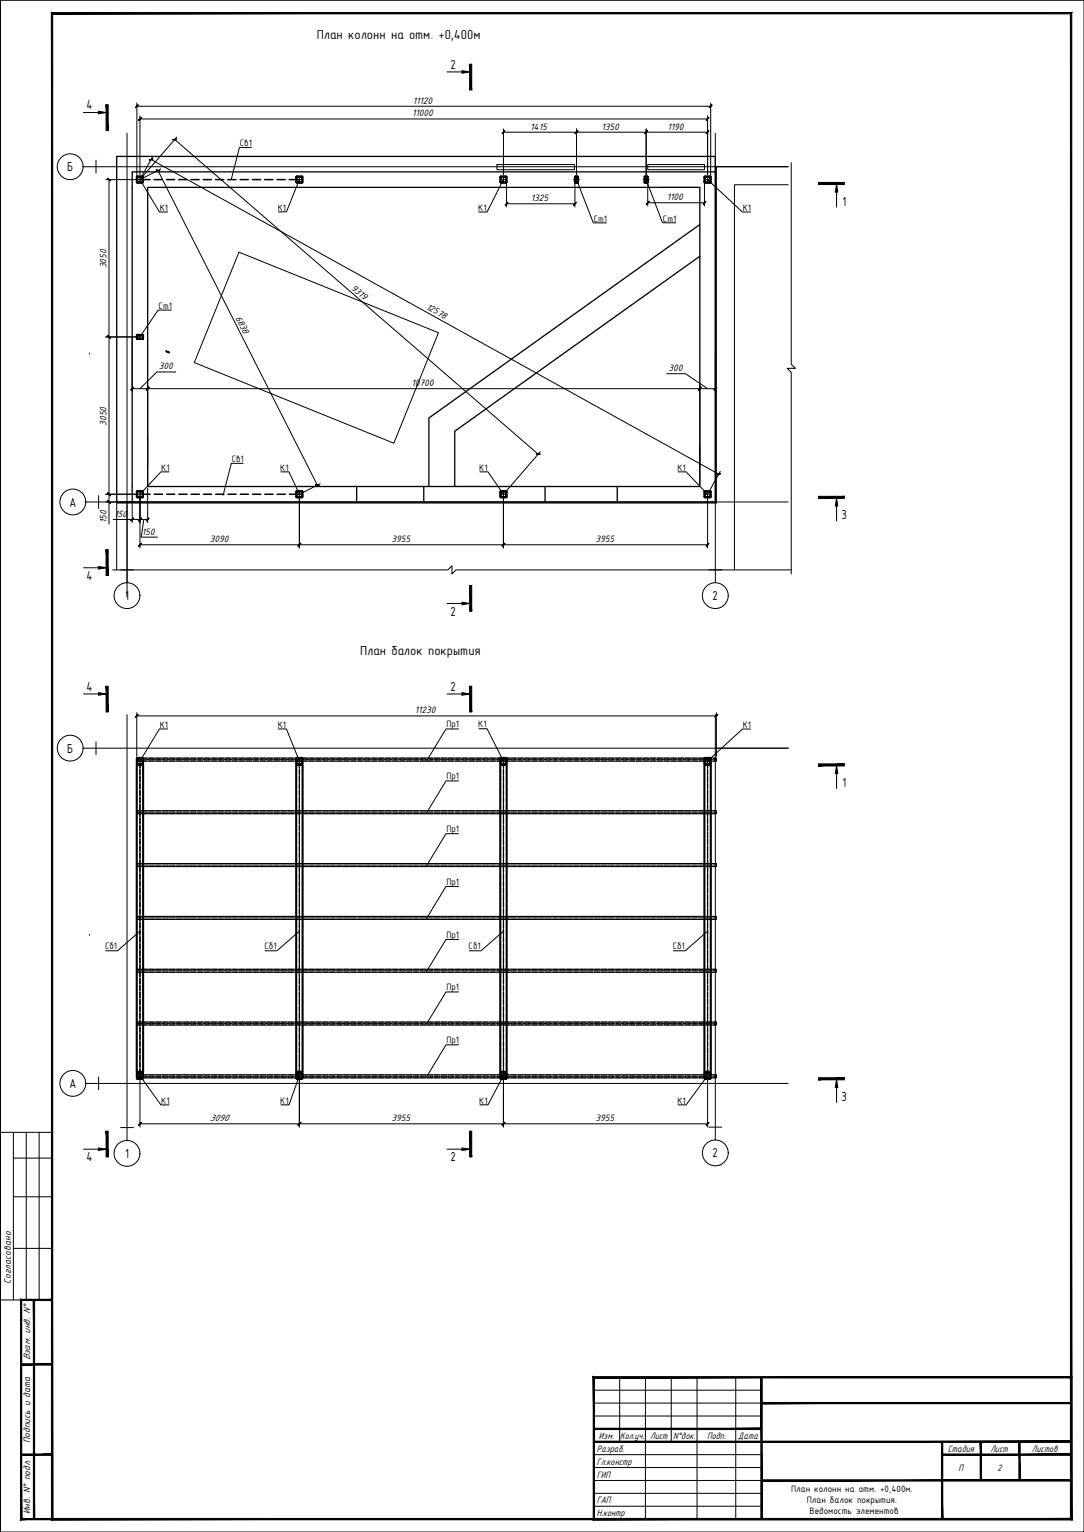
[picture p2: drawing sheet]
<svg xmlns="http://www.w3.org/2000/svg" width="420mm" height="594mm" viewBox="0 0 420 594" stroke-linecap="round" stroke-linejoin="round" font-family="sans-serif">
<defs><g id="words">
<g font-size="5.4">
<text x="174.6" y="26.6">2</text>
<text x="33.5" y="42.4">4</text>
<text x="26" y="66.4">Б</text>
<text x="326.5" y="79.7">1</text>
<text x="26.9" y="196.4">А</text>
<text x="326.2" y="201.4">3</text>
<text x="33.5" y="224.9">4</text>
<text x="48.5" y="232.7">1</text>
<text x="276.2" y="232.7">2</text>
<text x="174.6" y="238.8">2</text>
<text x="33.5" y="267.9">4</text>
<text x="174.6" y="267.9">2</text>
<text x="26" y="291.9">Б</text>
<text x="326.5" y="305.2">1</text>
<text x="26.9" y="421.9">А</text>
<text x="326.2" y="426.9">3</text>
<text x="48.5" y="449">1</text>
<text x="276.2" y="448.8">2</text>
<text x="33.5" y="450.4">4</text>
<text x="174.6" y="450.4">2</text>
</g>
<g font-size="5.1">
<text x="122.8" y="15.1">План колонн на отм. +0,400м</text>
<text x="139.6" y="254">План балок покрытия</text>
</g>
<g font-size="4">
<text x="231.3" y="563">Разраб.</text>
<text x="232.2" y="558">Изм.</text>
<text x="240.3" y="558">Кол.уч.</text>
<text x="252" y="558">Лист</text>
<text x="260.9" y="558">N°док.</text>
<text x="274.1" y="558">Подп.</text>
<text x="286.2" y="558">Дата</text>
<text x="367.3" y="563">Стадия</text>
<text x="383.9" y="563">Лист</text>
<text x="400" y="563">Листов</text>
<text x="231.3" y="568">Гл.констр</text>
<text x="231.3" y="573">ГИП</text>
<text x="371.5" y="570.4">П</text>
<text x="386.6" y="570.4">2</text>
<text x="231.3" y="583">ГАП</text>
<text x="231.3" y="588">Н.контр</text>
</g>
<g font-size="3.9">
<text x="160" y="40.2">11120</text>
<text x="159.8" y="45.1">11000</text>
<text x="205.5" y="50.3">1415</text>
<text x="233.1" y="50.3">1350</text>
<text x="258.8" y="50.3">1190</text>
<text x="258.5" y="77.6">1100</text>
<text x="205.7" y="78">1325</text>
<text x="41.3" y="104" transform="rotate(-90 41.3 104)">3050</text>
<text x="136" y="111.9" transform="rotate(41 136 111.9)">9319</text>
<text x="164.9" y="119.6" transform="rotate(29 164.9 119.6)">12578</text>
<text x="91.2" y="123.1" transform="rotate(63 91.2 123.1)">6838</text>
<text x="61.5" y="143.2">300</text>
<text x="259.1" y="143.9">300</text>
<text x="159.5" y="149.7">10700</text>
<text x="41.3" y="165" transform="rotate(-90 41.3 165)">3050</text>
<text x="41.3" y="203" transform="rotate(-90 41.3 203)">150</text>
<text x="44.1" y="200.4">150</text>
<text x="55" y="207.3">150</text>
<text x="81.3" y="210.3">3090</text>
<text x="151.7" y="210.3">3955</text>
<text x="230.8" y="210.3">3955</text>
<text x="160.8" y="276.6">11230</text>
<text x="81.3" y="434.8">3090</text>
<text x="151.7" y="434.8">3955</text>
<text x="230.8" y="434.8">3955</text>
<text x="4.2" y="497.8" transform="rotate(-90 4.2 497.8)">Согласовано</text>
<text x="11.7" y="527.5" transform="rotate(-90 11.7 527.5)">Взам. инв. N°</text>
<text x="11.7" y="559.5" transform="rotate(-90 11.7 559.5)">Подпись и дата</text>
<text x="306.6" y="578.7">План колонн на отм. +0,400м.</text>
<text x="11.7" y="587.1" transform="rotate(-90 11.7 587.1)">Инв. N° подл.</text>
<text x="312.7" y="582.8">План балок покрытия.</text>
<text x="313.8" y="587">Ведомость элементов</text>
</g>
<g font-size="3.6">
<text x="93" y="56.7">Св1</text>
<text x="62" y="81.7">К1</text>
<text x="107.7" y="81.7">К1</text>
<text x="185.4" y="81.7">К1</text>
<text x="287.9" y="81.7">К1</text>
<text x="230.1" y="85.9">Ст1</text>
<text x="256.9" y="85.9">Ст1</text>
<text x="61.5" y="119.7">Ст1</text>
<text x="89.8" y="179.2">Св1</text>
<text x="62.5" y="182.5">К1</text>
<text x="108.6" y="182.5">К1</text>
<text x="185.8" y="182.5">К1</text>
<text x="262.6" y="182.5">К1</text>
<text x="173" y="281.9">Пр1</text>
<text x="62" y="282.2">К1</text>
<text x="107.7" y="282.2">К1</text>
<text x="185.4" y="282.1">К1</text>
<text x="287.9" y="282.2">К1</text>
<text x="173" y="302.1">Пр1</text>
<text x="173" y="322.6">Пр1</text>
<text x="173" y="343">Пр1</text>
<text x="173" y="363.6">Пр1</text>
<text x="40.7" y="368.2">Cб1</text>
<text x="102.5" y="368.2">Cб1</text>
<text x="181.6" y="368.2">Cб1</text>
<text x="260.7" y="368.2">Cб1</text>
<text x="173" y="383.9">Пр1</text>
<text x="173" y="404.4">Пр1</text>
<text x="62.5" y="428">К1</text>
<text x="108.6" y="428">К1</text>
<text x="185.8" y="427.9">К1</text>
<text x="262.6" y="427.9">К1</text>
</g>
</g></defs>
<g fill="#fefefb" stroke="#fefefb" stroke-width=".39">
<path d="M175.2 221h1.6l-1.6 1.6z"/>
<path d="M306.7 141.2l1.6 1.6h-1.6z"/>
</g>
<path d="M51.2 66.6h226.1v128.1h-226.1zM57.2 72.7h214.1v116h-214.1zM277.3 66.6v-5.9h-232.1v134h6M271.3 99.4l-95 67.8v21.5M271.3 87.1l-105.1 75v26.6M138.2 188.7v6M164.3 188.7v6M211.3 188.7v6M239.2 188.7v6" fill="none" stroke="#000" stroke-width=".51"/>
<g fill="none" stroke="#000" stroke-width=".39">
<path d="M256.3 72.7h14M305.5 64.7h-27.8v130.4h-232.5v25.9M305.5 71.6h-20.8v149.4M306.7 63.1v78.1l1.6 1.6h-3.2l1.6 1.6v78.2M92.6 97.8l77.3 31.2-17.2 42.9-77.4-31.3zM34.6 137.3h.1M57.2 168.8v12.4M271.3 172.9v8.3M49.2 195.7v35.7M159 188.7h28.3M177.2 188.7h19.8M256.3 188.7h14"/>
<path d="M43.6 221h130l1.6-1.6v3.2l1.6-1.6h129.9M277.7 290.1h27.8M34.6 362.7h.1"/>
</g>
<!-- layer: 0 -->
<g fill="none" stroke="#000" stroke-width=".59">
<path d="M55.4 69.7h2.7M59.7 69.7h3.2M64.5 69.7h3.2M69.3 69.7h3.1M74 69.7h3.2M78.8 69.7h3.2M83.5 69.7h3.2M88.3 69.7h3.2M93.1 69.7h3.1M97.8 69.7h3.2M102.6 69.7h3.2M107.4 69.7h3.1"/>
<path d="M112.1 69.7h2.7M55.4 191.7h2.8M59.8 191.7h3.2M64.6 191.7h3.1M69.3 191.7h3.2M74.1 191.7h3.2M78.8 191.7h3.2M83.6 191.7h3.2M88.4 191.7h3.1M93.1 191.7h3.2M97.9 191.7h3.2M102.7 191.7h3.1"/>
<path d="M107.4 191.7h3.2M112.2 191.7h2.7"/>
</g>
<g fill="none" stroke="#000" stroke-width=".39">
<path d="M.2 .1h420v594h-420zM173.3 27.9h8.8M32.4 43.6h8.8M192.6 63.8h30.1v2h-30.1zM251.1 63.8h22v2h-22zM324.3 71.5v8.8M51.2 195.3v7.4M54.3 192.3v10.4M324.3 193.2v8.8M43.9 201.4h10.4M32.4 220.2h8.8M173.3 234h8.8"/>
<path d="M32.4 269.1h8.8M173.3 269.1h8.8M324.3 297v8.8M324.3 418.7v8.8M5.2 439.1v65M10.2 439.1v65M15.2 439.1v65M20.2 439.1h-20v65h8M5.2 449.1h15M32.4 445.6h8.8M173.3 445.6h8.8M5.2 464.1h15"/>
<path d="M5.2 484.1h15M230.2 539.1h65M230.2 534.1h185v55M240.2 534.1v25M250.2 534.1v55M260.2 534.1v25M270.2 534.1v55M285.2 534.1v55M230.2 544.1h185M230.2 554.1h65M230.2 549.1h65M230.2 559.1h185"/>
<path d="M365.2 559.1v30M380.2 559.1v15M395.2 559.1v15M230.2 564.1h65M230.2 569.1h65M230.2 579.1h65M230.2 574.1h185M365.2 564.1h50M230.2 584.1h65"/>
</g>
<g fill="none" stroke="#000" stroke-width=".39">
<path d="M49.2 51.6v174.4M277.3 51.6v174.4M32.2 64.7h273.3M37.2 62.1v5.1M53 69.7h2.4M54.3 68.4v2.5M114.8 69.7h2.4M116 68.4v2.5M194 69.7h2.3M195.1 68.4v2.5M222.3 69.7h2.3M223.5 68.4v2.5"/>
<path d="M249.3 69.7h2.4M250.4 68.4v2.5M273.1 69.7h2.4M274.3 68.4v2.5M33.2 194.7h272.3M38.2 192.2v5M53 191.7h2.4M54.3 190.5v2.4M114.8 191.7h2.4M116 190.5v2.4M194 191.7h2.3M195.1 190.5v2.4"/>
<path d="M273.1 191.7h2.4M274.3 190.5v2.4M46.7 221h5M274.8 221h5M49.2 277.1v165.2M277.3 277.1v165M32.2 290.1h273.3M37.2 287.6v5M53 295.1h2.4M54.3 293.9v2.4M114.8 295.1h2.4M116 293.9v2.4"/>
<path d="M194 295.1h2.3M195.1 293.9v2.4M273.1 295.1h2.4M274.3 293.9v2.4M38.2 417.6v5M53 417.1h2.4M54.3 415.9v2.4M114.8 417.1h2.4M116 415.9v2.4M194 417.1h2.3M195.1 415.9v2.4M273.1 417.1h2.4"/>
<path d="M274.3 415.9v2.4M33.2 420.1h272.3M46.7 437.3h5M274.8 437.1h5"/>
<circle cx="27.2" cy="64.6" r="5"/>
<circle cx="28.2" cy="194.7" r="5"/>
<circle cx="49.2" cy="231" r="5"/>
<circle cx="277.3" cy="231" r="5"/>
<circle cx="27.2" cy="290.1" r="5"/>
<circle cx="28.2" cy="420.1" r="5"/>
<circle cx="49.2" cy="447.3" r="5"/>
<circle cx="277.3" cy="447.1" r="5"/>
</g>
<g fill="none" stroke="#000" stroke-width=".8">
<path d="M53.1 68.5h2.3v2.3h-2.3zM53.3 68.6v2.1h2l-.1-2.1M53.3 68.6h1.9M114.9 68.5h2.2v2.3h-2.2zM115.1 68.6l-.1 2.1 2.1-.1M115.1 68.6h1.9M117 68.6l.1 .1M117.1 68.7v1.9M193.9 68.7l2.2-.3 .2 .3v2.1l-2.1 .1-.3-.3M194 68.7v1.9M194.2 68.6v2.1h2l-.1-2.1M194.2 68.6h1.9"/>
<path d="M222.8 70.7h1.2M222.8 70.7l.2-2.3 1 .1v2.2M222.9 70.7l.1 .1M222.9 70.7l.1-2.2 .9 .1 .1 2.1M223.9 70.7l-.9 .1M249.8 70.7h1.2M249.9 70.7l.1-2.3 1 .1 .1 2.2M249.9 70.7h1.1M249.9 70.7l.1-2.2 .9 .1 .1 2.1M273.1 68.5h2.3v2.3h-2.3zM273.3 68.6v2.1h2l-.1-2.1M273.3 68.6h1.9"/>
<path d="M53.1 130l2.3-.1-.1 1.5M53.1 131.3l.1 .1M53.1 130v1.3M53.1 130h2.3M53.2 131.5h2.1M53.2 131.4h2.1M55.4 131.3l-.1 .1M53.1 190.5h2.3v2.3h-2.3zM53.2 190.6h2.1v2.1h-2.1zM114.9 190.5h2.2v2.3h-2.2zM117.1 190.7l-2.1-.1v2h2.1M117.1 190.7v1.9"/>
<path d="M193.9 190.7l.3-.2h1.9l.2 .2v2.1l-2.1 .1-.3-.3M194 190.7v1.9M194.1 190.6h2.1v2.1h-2.1zM273.1 190.5h2.3v2.3h-2.3zM273.2 190.6h2.1v2.1h-2.1zM53.1 294h2.3v2.2h-2.3zM53.2 294.1h2.1v2h-2.1zM114.9 294h2.2v2.2h-2.2zM117.1 294.2l-2.1-.1v2h2.1M117.1 294.2v1.9M193.9 294.2l.3-.3h1.9l.2 .3v2l-2.1 .1-.3-.2M194 294.2v1.9"/>
<path d="M194.1 294.1h2.1v2h-2.1zM273.1 294h2.3v2.2h-2.3zM273.2 294.1h2.1v2h-2.1zM53.1 416h2.3v2.3h-2.3zM53.2 416.1h2.1v2.1h-2.1zM54.3 415.6h1.2v-119h-2.5v119h1.3M114.9 416h2.2v2.3h-2.2zM115.9 415.6h.2M116 415.6h-1.2v-119h2.5v119h-1.2M117.1 416.2l-2.1-.1v2h2.1M117.1 416.2v1.9M193.9 416.2l2.2-.3 .2 .3v2.1h-2.1l-.3-.2"/>
<path d="M194 416.2v1.9M194.1 416.1h2.1v2.1h-2.1zM195.2 415.6h1.2v-119h-2.5v119h1.3M273.1 416h2.3v2.3h-2.3zM273.2 416.1h2.1v2.1h-2.1zM274.2 415.6h1.3v-119h-2.5v119h1.2"/>
</g>
<!-- layer: 0 -->
<g fill="#000" stroke="#000" stroke-width=".39">
<path d="M179.1 27.4l3 .5-3 .5zM38.2 43.1l3 .5-3 .5zM324.3 71.5l.4 3h-1zM324.3 193.2l.4 3h-1zM38.2 219.7l3 .5-3 .5zM179.1 233.5l3 .5-3 .5zM38.2 268.6l3 .5-3 .5zM179.1 268.6l3 .5-3 .5zM324.3 297l.4 3h-1zM324.3 418.7l.4 3h-1zM38.2 445.1l3 .5-3 .5zM179.1 445.1l3 .5-3 .5z"/>
<path d="M182 24.9l.8 10v-10zM182 24.9l.8 10h-.8z"/>
<path d="M41.1 40.6l.8 10v-10zM41.1 40.6l.8 10h-.8z"/>
<path d="M53.5 40.7l-.9 1.1zM53.5 40.7l-.9 1.1z"/>
<path d="M54.7 45.6l-.9 1.1zM53.7 46.6l1-1z"/>
<path d="M67 54.2l1.4-.2zM67 54.1l1.4-.1z"/>
<path d="M195.6 50.7l-.9 1.1zM194.6 51.7l1-1z"/>
<path d="M222.9 51.7l1-1zM223.9 50.7l-.9 1.1z"/>
<path d="M223.9 50.7l-.9 1.1zM222.9 51.7l1-1z"/>
<path d="M249.9 51.7l1-1zM250.9 50.7l-.9 1.1z"/>
<path d="M250.9 50.7l-.9 1.1zM250.9 50.7l-.9 1.1z"/>
<path d="M273.7 51.7l1-1zM274.7 50.7l-.9 1.1z"/>
<path d="M273.7 46.6l1-1zM274.7 45.6l-.9 1.1z"/>
<path d="M274.9 41.6l1-.9zM275.9 40.7l-.9 1.1z"/>
<path d="M41.7 69.2l1.1 .9zM41.7 69.2l1.1 .9z"/>
<path d="M57.9 62.1l1.3-.5zM57.8 62l1.4-.4z"/>
<path d="M60.5 66l1.4 .3zM60.6 65.8l1.3 .5z"/>
<path d="M196.8 78.5l-.9 1.1zM196.8 78.5l-.9 1.1z"/>
<path d="M222.3 79.5l1-1zM223.3 78.5l-.9 1.1z"/>
<path d="M251.5 78.1l-.9 1.1zM250.5 79.1l1-1z"/>
<path d="M272.5 79.1l1-1zM273.5 78.1l-.9 1.1z"/>
<path d="M317.2 71.6h10v-.8zM317.2 70.8h10l-10 .8z"/>
<path d="M41.7 130.2l1.1 .9zM41.7 130.2l1.1 .9z"/>
<path d="M41.7 130.2l1.1 .9zM41.7 130.2l1.1 .9z"/>
<path d="M51.7 150.1l-.9 1.2zM51.7 150.1l-.9 1.2z"/>
<path d="M57.7 150.1l-.9 1.2zM57.7 150.1l-.9 1.2z"/>
<path d="M57.7 150.1l-.9 1.2zM57.7 150.1l-.9 1.2z"/>
<path d="M270.7 151.2l1-1.1zM271.7 150.1l-.9 1.2z"/>
<path d="M271.7 150.1l-.9 1.2zM270.7 151.2l1-1.1z"/>
<path d="M277.7 150.1l-.9 1.2zM277.7 150.1l-.9 1.2z"/>
<path d="M207.9 176.1l1.4-.1zM207.9 176.2l1.4-.1z"/>
<path d="M41.7 194.2l1.1 .9zM41.7 194.2l1.1 .9z"/>
<path d="M41.7 191.2l1.1 .9zM41.7 191.2l1.1 .9z"/>
<path d="M41.7 191.2l1.1 .9zM41.7 191.2l1.1 .9z"/>
<path d="M122.3 187.8l1.4 .5zM122.3 188l1.4 .3z"/>
<path d="M277.9 184l1.3-.4zM277.9 184.1l1.3-.5z"/>
<path d="M317.2 193.3h10v-.8zM317.2 192.5h10l-10 .8z"/>
<path d="M51.7 200.9l-.9 1.1zM51.7 200.9l-.9 1.1z"/>
<path d="M53.7 201.9l1-1zM54.7 200.9l-.9 1.1z"/>
<path d="M54.7 200.9l-.9 1.1zM53.7 201.9l1-1z"/>
<path d="M54.7 210.7l-.9 1.1zM53.7 211.7l1-1z"/>
<path d="M56.7 201.9l1-1zM57.7 200.9l-.9 1.1z"/>
<path d="M115.5 211.7l1-1zM116.5 210.7l-.9 1.1z"/>
<path d="M116.5 210.7l-.9 1.1zM116.5 210.7l-.9 1.1z"/>
<path d="M194.6 211.7l1-1zM195.6 210.7l-.9 1.1z"/>
<path d="M195.6 210.7l-.9 1.1zM194.6 211.7l1-1z"/>
<path d="M273.7 211.7l1-1zM274.7 210.7l-.9 1.1z"/>
<path d="M41.1 213.2v10h.8zM41.1 213.2h.8v10z"/>
<path d="M182 227v10h.8zM182 227h.8v10z"/>
<path d="M41.1 266.1l.8 10v-10zM41.1 266.1l.8 10h-.8z"/>
<path d="M53.4 277.1l-.8 1.1zM53.4 277.1l-.8 1.1z"/>
<path d="M182 266.1l.8 10v-10zM182 266.1l.8 10h-.8z"/>
<path d="M277.1 278.1l1-1zM278.1 277.1l-.9 1.1z"/>
<path d="M317.2 297h10v-.8zM317.2 296.2h10l-10 .8z"/>
<path d="M317.2 418.7h10v-.8zM317.2 417.9h10l-10 .8z"/>
<path d="M54.7 435.2l-.9 1.1zM53.7 436.2l1-1z"/>
<path d="M115.5 436.2l1-1zM116.5 435.2l-.9 1.1z"/>
<path d="M116.5 435.2l-.9 1.1zM116.5 435.2l-.9 1.1z"/>
<path d="M194.6 436.2l1-1zM195.6 435.2l-.9 1.1z"/>
<path d="M195.6 435.2l-.9 1.1zM194.6 436.2l1-1z"/>
<path d="M273.7 436.2l1-1zM274.7 435.2l-.9 1.1z"/>
<path d="M41.1 438.7v9.9h.8zM41.1 438.7h.8v9.9z"/>
<path d="M182 438.7v9.9h.8zM182 438.7h.8v9.9z"/>
<path d="M8.2 528.8v.6l12-.6zM8.2 529.4l12-.6v.6z"/>
<path d="M229.9 533.8l.5 .5 185-.5zM230.4 534.3l185-.5-.5 .5zM415.4 533.8l-.5 .5 .5 55zM414.9 534.3l.5 55-.5-.5zM229.9 589.3h185.5l-.5-.5zM230.4 588.8h184.5l-185 .5zM229.9 533.8v55.5l.5-.5zM229.9 533.8l.5 .5v54.5z"/>
<path d="M294.9 534.1l.5 55v-55zM294.9 534.1l.5 55h-.5z"/>
<path d="M230.2 558.8v.5l185-.5zM230.2 559.3l185-.5v.5z"/>
<path d="M230.2 553.8v.5l65-.5zM230.2 554.3l65-.5v.5z"/>
<path d="M295.2 543.8v.5l120-.5zM295.2 544.3l120-.5v.5z"/>
<path d="M364.9 559.1l.5 30v-30zM364.9 559.1l.5 30h-.5z"/>
<path d="M379.9 559.1l.5 15v-15zM379.9 559.1l.5 15h-.5z"/>
<path d="M394.9 559.1l.5 15v-15zM394.9 559.1l.5 15h-.5z"/>
<path d="M8.2 563.8v.5l12-.5zM8.2 564.3l12-.5v.5z"/>
<path d="M295.2 573.8v.5l120-.5zM295.2 574.3l120-.5v.5z"/>
<path d="M365.2 563.8v.5l50-.5zM365.2 564.3l50-.5v.5z"/>
<path d="M12.9 504.1v85h.5zM12.9 504.1h.5v85z"/>
<path d="M7.9 589.3h12.3v-.5zM8.4 588.8h11.8l-12.3 .5zM7.9 503.8v85.5l.5-.5zM7.9 503.8l.5 .5v84.5zM7.9 503.8l.5 .5 11.8-.5zM8.4 504.3l11.8-.5v.5z"/>
<path d="M20.4 588.8l-.5 .5 395-.5zM19.9 589.3l395-.5 .5 .5zM414.9 5.4v583.4l.5 .5zM414.9 5.4l.5-.5v584.4zM20.4 5.4h394.5l.5-.5zM19.9 4.9h395.5l-395 .5zM19.9 4.9l.5 583.9v-583.4zM19.9 4.9l.5 583.9-.5 .5z"/>
</g>
<g fill="none" stroke="#000" stroke-width=".39">
<path d="M53 40v29M275.5 40v29M53 41.2h222.5M54.3 44.9v22.9M54.3 46.1h220M67.7 54.1l140.9 122M68.5 53.2l-13.8 16M195.1 50v17.8M195.1 51.3h79.2M223.5 50v17.8M250.4 50v17.8M274.3 44.9v22.9"/>
<path d="M41 69.7h13.7M42.2 69.7v133.5M58.6 61.9l220 122M59.2 60.8l-4.7 8.3M61.2 66.1l61.8 122M62.3 65.5l-7.5 3.9M196.3 70.3v10M196.3 79h26.5M222.8 70.3v10M251.1 70.3v9.6M251.1 78.6h22M273.1 70.3v9.6"/>
<path d="M41 130.7h13.8M51.2 131.3v20.7M277.3 136.9v15.1M51.2 150.7h226.1M57.2 149.5v38.5M68.1 144.2h-7.3l-6.5 6.5M258.4 144.9h7.3l8.6 5.8M271.3 149.5v38.5M209.4 175.2l-13.8 16M41 194.7h12.6M41 191.7h12.6M54.3 192.3v20.2"/>
<path d="M57.2 189.3v13.4M116 191.1v21.4M124.1 187.6l-7.5 3.8M195.1 191.1v21.4M274.3 191.1v21.4M279.2 182.8l-4.6 8.3M54.3 201.4h2.9M54.3 211.3h220M55.7 201.4l-1 6.9h6.4M53 276.4v16.9M53 277.6h224.7M277.7 276.4v16.9"/>
<path d="M54.3 417.8v19.2M116 417.8v19.2M195.1 417.8v19.2M274.3 417.8v19.2M54.3 435.8h220"/>
</g>
<g fill="none" stroke="#000" stroke-width=".39">
<path d="M97.4 57.2h-4.6l-3.2 12.3M54.3 69.7l7.5 12.5h3.1M116 69.7l-5 12.5h-3.1M195.1 69.7l-6.3 12.5h-3.2M223.5 69.7l6.5 16.7h5.1M250.4 69.7l6.4 16.7h5.1M274.3 69.7l13.5 12.5h3.1M66.4 120.2h-5.1l-7.1 10.4M94.3 179.7h-4.6l-3.2 12.3M65.5 183h-3.1l-8.1 8.7M108.9 183h3.1l4 8.7M186 183h3.1l6 8.7"/>
<path d="M262.8 183h3.1l8.4 8.7M64.9 282.7h-3.1l-7.5 12.4M107.9 282.7h3.1l5 12.4M177.7 282.7h-4.8l-7.6 12.4M185.6 282.6h3.2l6.3 12.5M290.9 282.7h-3.1l-13.5 12.4M177.7 302.8h-4.8l-7.6 12.5M177.7 323.3h-4.8l-7.6 12.4M177.7 343.7h-4.8l-7.6 12.5M54.3 361.1l-8.7 7.6h-4.6M116.1 361.1l-8.7 7.6h-4.7M177.7 364.3h-4.8l-7.6 12.4"/>
<path d="M195.2 361.1l-8.7 7.6h-4.6M274.3 361.1l-8.7 7.6h-4.6M177.7 384.7h-4.8l-7.6 12.4M54.3 417.1l8.1 11.4h3.1M116 417.1l-4 11.3h-3.1M177.7 405.2h-4.8l-7.6 12.4M195.1 417.1l-6 11.3h-3.1M274.3 417.1l-8.4 11.3h-3.1"/>
</g>
<g fill="none" stroke="#000" stroke-width=".39">
<path d="M54.2 296.6v1.1M54.2 298.4v2M54.3 298v.3M54.3 296.6v1.1M54.3 298.4v7.4M116 296.6v1.1M116 298.4v7.4M116 298v.3M116.1 296.6v1.1M116.1 298.4v2M195.1 296.6v1.1M195.1 298.4v2"/>
<path d="M195.1 298v.3M195.2 296.6l-.1 1.1M195.2 298.4v7.4M274.2 296.6l.1 1.1M274.2 298.4v7.4M274.3 298v.3M274.3 296.6v1.1M274.3 298.4v2M54.2 301.1v2M54.2 303.8v2M54.2 306.5v2M54.2 309.2v2"/>
<path d="M54.2 311.9v2M54.2 314.6v2M54.2 317.3v2M54.3 306v.3M54.3 306.5v5.2M54.3 314.5v5.2M54.3 320v2.3M54.3 311.9v2.4M116 311.9v2.4M116 306v.3M116 306.5v5.2M116 314.5v5.2"/>
<path d="M116 320v2.3M116.1 301.1v2M116.1 303.8v2M116.1 306.5v2M116.1 309.2v2M116.1 311.9v2M116.1 314.6v2M116.1 317.3v2M195.1 301.1v2M195.1 303.8v2M195.1 306.5v2M195.1 309.2v2"/>
<path d="M195.1 311.9v2M195.1 314.6v2M195.1 317.3v2M195.1 306v.3M195.1 306.5v5.2M195.1 314.5v5.2M195.1 320v2.3M195.2 311.9l-.1 2.4M274.2 311.9l.1 2.4M274.3 306v.3M274.3 306.5v5.2M274.3 314.5v5.2"/>
<path d="M274.3 320v2.3M274.3 301.1v2M274.3 303.8v2M274.3 306.5v2M274.3 309.2v2M274.3 311.9v2M274.3 314.6v2M274.3 317.3v2M54.2 320v2M54.2 322.7v2M54.2 325.4v2M54.2 328.1v2"/>
<path d="M54.2 330.8v2M54.2 333.5v2M54.2 336.2v2M54.2 338.9v2M54.3 322.5v5.2M54.3 328v2.3M54.3 330.5v5.2M54.3 336v2.3M54.3 338.5v5.2M116 322.5v5.2M116 328v2.3M116 330.5v5.2"/>
<path d="M116 336v2.3M116 338.5v5.2M116.1 320v2M116.1 322.7v2M116.1 325.4v2M116.1 328.1v2M116.1 330.8v2M116.1 333.5v2M116.1 336.2v2M116.1 338.9v2M195.1 320v2M195.1 322.7v2"/>
<path d="M195.1 325.4v2M195.1 328.1v2M195.1 330.8v2M195.1 333.5v2M195.1 336.2v2M195.1 338.9v2M195.1 322.5v5.2M195.1 328v2.3M195.1 330.5v5.2M195.1 336v2.3M195.1 338.5v5.2M274.3 322.5v5.2"/>
<path d="M274.3 328v2.3M274.3 330.5v5.2M274.3 336v2.3M274.3 338.5v5.2M274.3 320v2M274.3 322.7v2M274.3 325.4v2M274.3 328.1v2M274.3 330.8v2M274.3 333.5v2M274.3 336.2v2M274.3 338.9v2"/>
<path d="M54.2 341.6v2M54.2 344.3v2M54.2 347v2M54.2 349.7v2M54.2 352.4v2M54.2 355.1v2M54.2 357.8v2M54.3 344v2.3M54.3 346.5v5.2M54.3 352v.2M54.3 360v.2M54.3 352.4v7.4"/>
<path d="M116 352.4v7.4M116 344v2.3M116 346.5v5.2M116 352v.2M116 360v.2M116.1 341.6v2M116.1 344.3v2M116.1 347v2M116.1 349.7v2M116.1 352.4v2M116.1 355.1v2M116.1 357.8v2"/>
<path d="M195.1 341.6v2M195.1 344.3v2M195.1 347v2M195.1 349.7v2M195.1 352.4v2M195.1 355.1v2M195.1 357.8v2M195.1 344l.1 2.3M195.1 346.5v5.2M195.1 352v.2M195.1 360v.2M195.2 352.4v7.4"/>
<path d="M274.2 352.4v7.4M274.3 344l-.1 2.3M274.3 346.5v5.2M274.3 352v.2M274.3 360v.2M274.3 341.6v2M274.3 344.3v2M274.3 347v2M274.3 349.7v2M274.3 352.4v2M274.3 355.1v2M274.3 357.8v2"/>
<path d="M54.2 360.5v2M54.2 363.2v2M54.2 365.9v2M54.2 368.6v2M54.2 371.3v2M54.2 374v2M54.2 376.7v2M54.2 379.4v2M54.3 360.5v5.3M54.3 368.5v5.3M54.3 374v2.3M54.3 376.5v5.3"/>
<path d="M54.3 365.9v2.4M116 365.9v2.4M116 360.5v5.3M116 368.5v5.3M116 374v2.3M116 376.5v5.3M116.1 360.5v2M116.1 363.2v2M116.1 365.9v2M116.1 368.6v2M116.1 371.3v2M116.1 374v2"/>
<path d="M116.1 376.7v2M116.1 379.4v2M195.1 360.5v2M195.1 363.2v2M195.1 365.9v2M195.1 368.6v2M195.1 371.3v2M195.1 374v2M195.1 376.7v2M195.1 379.4v2M195.1 360.5v5.3M195.1 368.5v5.3"/>
<path d="M195.1 374v2.3M195.1 376.5v5.3M195.2 365.9l-.1 2.4M274.2 365.9l.1 2.4M274.3 360.5v5.3M274.3 368.5v5.3M274.3 374v2.3M274.3 376.5v5.3M274.3 360.5v2M274.3 363.2v2M274.3 365.9v2M274.3 368.6v2"/>
<path d="M274.3 371.3v2M274.3 374v2M274.3 376.7v2M274.3 379.4v2M54.2 382.1v2M54.2 384.8v2M54.2 387.5v2M54.2 390.2v2M54.2 392.9v2M54.2 395.6v2M54.2 398.3v2M54.3 382v2.3"/>
<path d="M54.3 384.5v5.3M54.3 390v2.3M54.3 392.5v5.3M54.3 398v2.3M116 382v2.3M116 384.5v5.3M116 390v2.3M116 392.5v5.3M116 398v2.3M116.1 382.1v2M116.1 384.8v2M116.1 387.5v2"/>
<path d="M116.1 390.2v2M116.1 392.9v2M116.1 395.6v2M116.1 398.3v2M195.1 382.1v2M195.1 384.8v2M195.1 387.5v2M195.1 390.2v2M195.1 392.9v2M195.1 395.6v2M195.1 398.3v2M195.1 382v2.3"/>
<path d="M195.1 384.5v5.3M195.1 390v2.3M195.1 392.5v5.3M195.1 398l.1 2.3M274.3 382v2.3M274.3 384.5v5.3M274.3 390v2.3M274.3 392.5v5.3M274.3 398l-.1 2.3M274.3 382.1v2M274.3 384.8v2M274.3 387.5v2"/>
<path d="M274.3 390.2v2M274.3 392.9v2M274.3 395.6v2M274.3 398.3v2M54.2 401v2M54.2 403.7v2M54.2 406.4v2M54.2 409.1v2M54.2 411.8v2M54.2 414.5v1.1M54.3 400.5v5.3M54.3 406v.3"/>
<path d="M54.3 414v.3M54.3 414.5v1.1M54.3 406.4v7.4M116 406.4v7.4M116 400.5v5.3M116 406v.3M116 414v.3M116 414.5v1.1M116.1 401v2M116.1 403.7v2M116.1 406.4v2M116.1 409.1v2"/>
<path d="M116.1 411.8v2M116.1 414.5v1.1M195.1 401v2M195.1 403.7v2M195.1 406.4v2M195.1 409.1v2M195.1 411.8v2M195.1 414.5v1.1M195.1 400.5v5.3M195.1 406v.3M195.1 414v.3M195.2 406.4v7.4"/>
<path d="M274.2 406.4v7.4M274.3 400.5v5.3M274.3 406v.3M274.3 414v.3M274.3 414.5v1.1M274.3 401v2M274.3 403.7v2M274.3 406.4v2M274.3 409.1v2M274.3 411.8v2"/>
</g>
<path d="M53 294h224.7v1.2h-224.7zM53 314.4h224.7v1.2h-224.7zM53 334.8h224.7v1.3h-224.7zM53 355.3h224.7v1.2h-224.7zM53 375.8h224.7v1.2h-224.7zM53 396.3h224.7v1.2h-224.7zM53 416.8h224.7v1.2h-224.7z" fill="none" stroke="#000" stroke-width=".4"/>
<g fill="none" stroke="#000" stroke-width=".39">
<path d="M53 294h1.3M53 295.1h1.3M53 294.5h1M54.2 294.5h.2M54.7 294.5h1.2M55 294h2M55 295.1h2M56.2 294.5h.3M56.7 294.5h1.3M57.7 294h2M57.7 295.1h2M58.2 294.5h.2"/>
<path d="M58.7 294.5h1.2M60.2 294.5h.3M60.4 294h2M60.4 295.1h2M60.7 294.5h1.3M62.2 294.5h.2M62.7 294.5h1.2M63.1 294h2M63.1 295.1h2M64.2 294.5h.3M64.7 294.5h1.3M65.8 294h2"/>
<path d="M65.8 295.1h2M66.2 294.5h.2M66.7 294.5h1.2M68.2 294.5h.3M68.5 294h2M68.5 295.1h2M68.7 294.5h1.3M70.2 294.5h.2M70.7 294.5h1.2M71.2 294h2M71.2 295.1h2M72.2 294.5h.3"/>
<path d="M72.7 294.5h1.3M73.9 294h2M73.9 295.1h2M74.2 294.5h.2M74.7 294.5h1.2M76.2 294.5h.3M76.6 294h2M76.6 295.1h2M76.7 294.5h1.3M78.2 294.5h.2M78.7 294.5h1.2M79.3 294h2"/>
<path d="M79.3 295.1h2M80.2 294.5h.3M80.7 294.5h1.3M82 294h2M82 295.1h2M82.2 294.5h.2M82.7 294.5h1.2M84.2 294.5h.3M84.7 294h2M84.7 295.1h2M84.7 294.5h1.3M86.2 294.5h.2"/>
<path d="M86.7 294.5h1.2M87.4 294h2M87.4 295.1h2M88.2 294.5h.3M88.7 294.5h1.3M90.1 294h2M90.1 295.1h2M90.2 294.5h.2M90.7 294.5h1.2M92.2 294.5h.3M92.7 294.5h1.3M92.8 294h2"/>
<path d="M92.8 295.1h2M94.2 294.5h.2M94.7 294.5h1.2M95.5 294h2M95.5 295.1h2M96.2 294.5h.3M96.7 294.5h1.2M98.2 294h2M98.2 295.1h2M98.2 294.5h.2M98.7 294.5h1.2M100.2 294.5h.3"/>
<path d="M100.7 294.5h1.2M100.9 294h2M100.9 295.1h2M102.2 294.5h.2M102.7 294.5h1.2M103.6 294h2M103.6 295.1h2M104.2 294.5h.3M104.7 294.5h1.2M106.2 294.5h.2M106.3 294h2M106.3 295.1h2"/>
<path d="M106.7 294.5h1.3M108.2 294.5h.3M108.7 294.5h1.2M109 294h2M109 295.1h2M110.2 294.5h.2M110.7 294.5h1.3M111.7 294h2M111.7 295.1h2M112.2 294.5h.3M112.7 294.5h1.2M114.2 294.5h.2"/>
<path d="M114.4 294h2M114.4 295.1h2M114.7 294.5h1.3M116.2 294.5h.3M116.7 294.5h1.2M117.1 294h2M117.1 295.1h2M118.2 294.5h.2M118.7 294.5h1.3M119.8 294h2M119.8 295.1h2M120.2 294.5h.3"/>
<path d="M120.7 294.5h1.2M122.2 294.5h.2M122.5 294h2M122.5 295.1h2M122.7 294.5h1.3M124.2 294.5h.3M124.7 294.5h1.2M125.2 294h2M125.2 295.1h2M126.2 294.5h.2M126.7 294.5h1.3M127.9 294h2"/>
<path d="M127.9 295.1h2M128.2 294.5h.3M128.7 294.5h1.2M130.2 294.5h.3M130.6 294h2M130.6 295.1h2M130.7 294.5h1.3M132.2 294.5h.3M132.7 294.5h1.2M133.3 294h2M133.3 295.1h2M134.2 294.5h.3"/>
<path d="M134.7 294.5h1.3M136 294h2M136 295.1h2M136.2 294.5h.3M136.7 294.5h1.2M138.2 294.5h.3M138.7 294h2M138.7 295.1h2M138.7 294.5h1.3M140.2 294.5h.3M140.7 294.5h1.2M141.4 294h2"/>
<path d="M141.4 295.1h2M142.2 294.5h.3M142.7 294.5h1.3M144.1 294h2M144.1 295.1h2M144.2 294.5h.3M144.7 294.5h1.2M146.2 294.5h.3M146.7 294.5h1.3M146.8 294h2M146.8 295.1h2M148.2 294.5h.3"/>
<path d="M148.7 294.5h1.2M149.5 294h2M149.5 295.1h2M150.2 294.5h.3M150.7 294.5h1.3M152.2 294h2M152.2 295.1h2M152.2 294.5h.3M152.7 294.5h1.2M154.2 294.5h.3M154.7 294.5h1.3M154.9 294h2"/>
<path d="M154.9 295.1h2M156.2 294.5h.3M156.7 294.5h1.2M157.6 294h2M157.6 295.1h2M158.2 294.5h.3M158.7 294.5h1.3M160.2 294.5h.3M160.3 294h2M160.3 295.1h2M160.7 294.5h1.2M162.2 294.5h.3"/>
<path d="M162.7 294.5h1.3M163 294h2M163 295.1h2M164.2 294.5h.3M164.7 294.5h1.2M165.7 294h2M165.7 295.1h2M166.2 294.5h.3M166.7 294.5h1.3M168.2 294.5h.3M168.4 294h2M168.4 295.1h2"/>
<path d="M168.7 294.5h1.2M170.2 294.5h.3M170.7 294.5h1.3M171.1 294h2M171.1 295.1h2M172.2 294.5h.3M172.7 294.5h1.2M173.8 294h2M173.8 295.1h2M174.2 294.5h.3M174.7 294.5h1.3M176.2 294.5h.3"/>
<path d="M176.5 294h2M176.5 295.1h2M176.7 294.5h1.2M178.2 294.5h.3M178.7 294.5h1.3M179.2 294h2M179.2 295.1h2M180.2 294.5h.3M180.7 294.5h1.2M181.9 294h2M181.9 295.1h2M182.2 294.5h.3"/>
<path d="M182.7 294.5h1.3M184.2 294.5h.3M184.6 294h2M184.6 295.1h2M184.7 294.5h1.2M186.2 294.5h.3M186.7 294.5h1.3M187.3 294h2M187.3 295.1h2M188.2 294.5h.3M188.7 294.5h1.2M190 294h2"/>
<path d="M190 295.1h2M190.2 294.5h.3M190.7 294.5h1.3M192.2 294.5h.2M192.7 294h2M192.7 295.1h2M192.7 294.5h1.3M194.2 294.5h.3M194.7 294.5h1.3M195.4 294h2M195.4 295.1h2M196.2 294.5h.2"/>
<path d="M196.7 294.5h1.3M198.1 294h2M198.1 295.1h2M198.2 294.5h.3M198.7 294.5h1.3M200.2 294.5h.2M200.7 294.5h1.3M200.8 294h2M200.8 295.1h2M202.2 294.5h.3M202.7 294.5h1.3M203.5 294h2"/>
<path d="M203.5 295.1h2M204.2 294.5h.2M204.7 294.5h1.3M206.2 294h2M206.2 295.1h2M206.2 294.5h.3M206.7 294.5h1.3M208.2 294.5h.2M208.7 294.5h1.3M208.9 294h2M208.9 295.1h2M210.2 294.5h.3"/>
<path d="M210.7 294.5h1.3M211.6 294h2M211.6 295.1h2M212.2 294.5h.2M212.7 294.5h1.3M214.2 294.5h.3M214.3 294h2M214.3 295.1h2M214.7 294.5h1.3M216.2 294.5h.3M216.7 294.5h1.3M217 294h2"/>
<path d="M217 295.1h2M218.2 294.5h.3M218.7 294.5h1.3M219.7 294h2M219.7 295.1h2M220.2 294.5h.3M220.7 294.5h1.3M222.2 294.5h.3M222.4 294h2M222.4 295.1h2M222.7 294.5h1.3M224.2 294.5h.3"/>
<path d="M224.7 294.5h1.3M225.1 294h2M225.1 295.1h2M226.2 294.5h.3M226.7 294.5h1.3M227.8 294h2M227.8 295.1h2M228.2 294.5h.3M228.7 294.5h1.3M230.2 294.5h.3M230.5 294h2M230.5 295.1h2"/>
<path d="M230.7 294.5h1.3M232.2 294.5h.3M232.7 294.5h1.3M233.2 294h2M233.2 295.1h2M234.2 294.5h.3M234.7 294.5h1.3M235.9 294h2M235.9 295.1h2M236.2 294.5h.3M236.7 294.5h1.3M238.2 294.5h.3"/>
<path d="M238.6 294h2M238.6 295.1h2M238.7 294.5h1.3M240.2 294.5h.3M240.7 294.5h1.3M241.3 294h2M241.3 295.1h2M242.2 294.5h.3M242.7 294.5h1.3M244 294h2M244 295.1h2M244.2 294.5h.3"/>
<path d="M244.7 294.5h1.3M246.2 294.5h.3M246.7 294h2M246.7 295.1h2M246.7 294.5h1.3M248.2 294.5h.3M248.7 294.5h1.3M249.4 294h2M249.4 295.1h2M250.2 294.5h.3M250.7 294.5h1.3M252.1 294h2"/>
<path d="M252.1 295.1h2M252.2 294.5h.3M252.7 294.5h1.3M254.2 294.5h.3M254.7 294.5h1.3M254.8 294h2M254.8 295.1h2M256.2 294.5h.3M256.7 294.5h1.3M257.5 294h2M257.5 295.1h2M258.2 294.5h.3"/>
<path d="M258.7 294.5h1.3M260.2 294h2M260.2 295.1h2M260.2 294.5h.3M260.7 294.5h1.3M262.2 294.5h.3M262.7 294.5h1.3M262.9 294h2M262.9 295.1h2M264.2 294.5h.3M264.7 294.5h1.3M265.6 294h2"/>
<path d="M265.6 295.1h2M266.2 294.5h.3M266.7 294.5h1.3M268.2 294.5h.3M268.3 294h2M268.3 295.1h2M268.7 294.5h1.3M270.2 294.5h.3M270.7 294.5h1.3M271 294h2M271 295.1h2M272.2 294.5h.3"/>
<path d="M272.7 294.5h1.3M273.7 294h2M273.7 295.1h2M274.2 294.5h.3M274.7 294.5h1.3M276.2 294.5h.3M276.4 294h1.3M276.4 295.1h1.3M276.7 294.5h1M53 314.4h1.3M53 315.5h1.3M53 315h1"/>
<path d="M54.2 315h.2M54.7 315h1.2M55 314.4h2M55 315.5h2M56.2 315h.3M56.7 315h1.3M57.7 314.4h2M57.7 315.5h2M58.2 315h.2M58.7 315h1.2M60.2 315h.3M60.4 314.4h2"/>
<path d="M60.4 315.5h2M60.7 315h1.3M62.2 315h.2M62.7 315h1.2M63.1 314.4h2M63.1 315.5h2M64.2 315h.3M64.7 315h1.3M65.8 314.4h2M65.8 315.5h2M66.2 315h.2M66.7 315h1.2"/>
<path d="M68.2 315h.3M68.5 314.4h2M68.5 315.5h2M68.7 315h1.3M70.2 315h.2M70.7 315h1.2M71.2 314.4h2M71.2 315.5h2M72.2 315h.3M72.7 315h1.3M73.9 314.4h2M73.9 315.5h2"/>
<path d="M74.2 315h.2M74.7 315h1.2M76.2 315h.3M76.6 314.4h2M76.6 315.5h2M76.7 315h1.3M78.2 315h.2M78.7 315h1.2M79.3 314.4h2M79.3 315.5h2M80.2 315h.3M80.7 315h1.3"/>
<path d="M82 314.4h2M82 315.5h2M82.2 315h.2M82.7 315h1.2M84.2 315h.3M84.7 314.4h2M84.7 315.5h2M84.7 315h1.3M86.2 315h.2M86.7 315h1.2M87.4 314.4h2M87.4 315.5h2"/>
<path d="M88.2 315h.3M88.7 315h1.3M90.1 314.4h2M90.1 315.5h2M90.2 315h.2M90.7 315h1.2M92.2 315h.3M92.7 315h1.3M92.8 314.4h2M92.8 315.5h2M94.2 315h.2M94.7 315h1.2"/>
<path d="M95.5 314.4h2M95.5 315.5h2M96.2 315h.3M96.7 315h1.2M98.2 314.4h2M98.2 315.5h2M98.2 315h.2M98.7 315h1.2M100.2 315h.3M100.7 315h1.2M100.9 314.4h2M100.9 315.5h2"/>
<path d="M102.2 315h.2M102.7 315h1.2M103.6 314.4h2M103.6 315.5h2M104.2 315h.3M104.7 315h1.2M106.2 315h.2M106.3 314.4h2M106.3 315.5h2M106.7 315h1.3M108.2 315h.3M108.7 315h1.2"/>
<path d="M109 314.4h2M109 315.5h2M110.2 315h.2M110.7 315h1.3M111.7 314.4h2M111.7 315.5h2M112.2 315h.3M112.7 315h1.2M114.2 315h.2M114.4 314.4h2M114.4 315.5h2M114.7 315h1.3"/>
<path d="M116.2 315h.3M116.7 315h1.2M117.1 314.4h2M117.1 315.5h2M118.2 315h.2M118.7 315h1.3M119.8 314.4h2M119.8 315.5h2M120.2 315h.3M120.7 315h1.2M122.2 315h.2M122.5 314.4h2"/>
<path d="M122.5 315.5h2M122.7 315h1.3M124.2 315h.3M124.7 315h1.2M125.2 314.4h2M125.2 315.5h2M126.2 315h.2M126.7 315h1.3M127.9 314.4h2M127.9 315.5h2M128.2 315h.3M128.7 315h1.2"/>
<path d="M130.2 315h.3M130.6 314.4h2M130.6 315.5h2M130.7 315h1.3M132.2 315h.3M132.7 315h1.2M133.3 314.4h2M133.3 315.5h2M134.2 315h.3M134.7 315h1.3M136 314.4h2M136 315.5h2"/>
<path d="M136.2 315h.3M136.7 315h1.2M138.2 315h.3M138.7 314.4h2M138.7 315.5h2M138.7 315h1.3M140.2 315h.3M140.7 315h1.2M141.4 314.4h2M141.4 315.5h2M142.2 315h.3M142.7 315h1.3"/>
<path d="M144.1 314.4h2M144.1 315.5h2M144.2 315h.3M144.7 315h1.2M146.2 315h.3M146.7 315h1.3M146.8 314.4h2M146.8 315.5h2M148.2 315h.3M148.7 315h1.2M149.5 314.4h2M149.5 315.5h2"/>
<path d="M150.2 315h.3M150.7 315h1.3M152.2 314.4h2M152.2 315.5h2M152.2 315h.3M152.7 315h1.2M154.2 315h.3M154.7 315h1.3M154.9 314.4h2M154.9 315.5h2M156.2 315h.3M156.7 315h1.2"/>
<path d="M157.6 314.4h2M157.6 315.5h2M158.2 315h.3M158.7 315h1.3M160.2 315h.3M160.3 314.4h2M160.3 315.5h2M160.7 315h1.2M162.2 315h.3M162.7 315h1.3M163 314.4h2M163 315.5h2"/>
<path d="M164.2 315h.3M164.7 315h1.2M165.7 314.4h2M165.7 315.5h2M166.2 315h.3M166.7 315h1.3M168.2 315h.3M168.4 314.4h2M168.4 315.5h2M168.7 315h1.2M170.2 315h.3M170.7 315h1.3"/>
<path d="M171.1 314.4h2M171.1 315.5h2M172.2 315h.3M172.7 315h1.2M173.8 314.4h2M173.8 315.5h2M174.2 315h.3M174.7 315h1.3M176.2 315h.3M176.5 314.4h2M176.5 315.5h2M176.7 315h1.2"/>
<path d="M178.2 315h.3M178.7 315h1.3M179.2 314.4h2M179.2 315.5h2M180.2 315h.3M180.7 315h1.2M181.9 314.4h2M181.9 315.5h2M182.2 315h.3M182.7 315h1.3M184.2 315h.3M184.6 314.4h2"/>
<path d="M184.6 315.5h2M184.7 315h1.2M186.2 315h.3M186.7 315h1.3M187.3 314.4h2M187.3 315.5h2M188.2 315h.3M188.7 315h1.2M190 314.4h2M190 315.5h2M190.2 315h.3M190.7 315h1.3"/>
<path d="M192.2 315h.2M192.7 314.4h2M192.7 315.5h2M192.7 315h1.3M194.2 315h.3M194.7 315h1.3M195.4 314.4h2M195.4 315.5h2M196.2 315h.2M196.7 315h1.3M198.1 314.4h2M198.1 315.5h2"/>
<path d="M198.2 315h.3M198.7 315h1.3M200.2 315h.2M200.7 315h1.3M200.8 314.4h2M200.8 315.5h2M202.2 315h.3M202.7 315h1.3M203.5 314.4h2M203.5 315.5h2M204.2 315h.2M204.7 315h1.3"/>
<path d="M206.2 314.4h2M206.2 315.5h2M206.2 315h.3M206.7 315h1.3M208.2 315h.2M208.7 315h1.3M208.9 314.4h2M208.9 315.5h2M210.2 315h.3M210.7 315h1.3M211.6 314.4h2M211.6 315.5h2"/>
<path d="M212.2 315h.2M212.7 315h1.3M214.2 315h.3M214.3 314.4h2M214.3 315.5h2M214.7 315h1.3M216.2 315h.3M216.7 315h1.3M217 314.4h2M217 315.5h2M218.2 315h.3M218.7 315h1.3"/>
<path d="M219.7 314.4h2M219.7 315.5h2M220.2 315h.3M220.7 315h1.3M222.2 315h.3M222.4 314.4h2M222.4 315.5h2M222.7 315h1.3M224.2 315h.3M224.7 315h1.3M225.1 314.4h2M225.1 315.5h2"/>
<path d="M226.2 315h.3M226.7 315h1.3M227.8 314.4h2M227.8 315.5h2M228.2 315h.3M228.7 315h1.3M230.2 315h.3M230.5 314.4h2M230.5 315.5h2M230.7 315h1.3M232.2 315h.3M232.7 315h1.3"/>
<path d="M233.2 314.4h2M233.2 315.5h2M234.2 315h.3M234.7 315h1.3M235.9 314.4h2M235.9 315.5h2M236.2 315h.3M236.7 315h1.3M238.2 315h.3M238.6 314.4h2M238.6 315.5h2M238.7 315h1.3"/>
<path d="M240.2 315h.3M240.7 315h1.3M241.3 314.4h2M241.3 315.5h2M242.2 315h.3M242.7 315h1.3M244 314.4h2M244 315.5h2M244.2 315h.3M244.7 315h1.3M246.2 315h.3M246.7 314.4h2"/>
<path d="M246.7 315.5h2M246.7 315h1.3M248.2 315h.3M248.7 315h1.3M249.4 314.4h2M249.4 315.5h2M250.2 315h.3M250.7 315h1.3M252.1 314.4h2M252.1 315.5h2M252.2 315h.3M252.7 315h1.3"/>
<path d="M254.2 315h.3M254.7 315h1.3M254.8 314.4h2M254.8 315.5h2M256.2 315h.3M256.7 315h1.3M257.5 314.4h2M257.5 315.5h2M258.2 315h.3M258.7 315h1.3M260.2 314.4h2M260.2 315.5h2"/>
<path d="M260.2 315h.3M260.7 315h1.3M262.2 315h.3M262.7 315h1.3M262.9 314.4h2M262.9 315.5h2M264.2 315h.3M264.7 315h1.3M265.6 314.4h2M265.6 315.5h2M266.2 315h.3M266.7 315h1.3"/>
<path d="M268.2 315h.3M268.3 314.4h2M268.3 315.5h2M268.7 315h1.3M270.2 315h.3M270.7 315h1.3M271 314.4h2M271 315.5h2M272.2 315h.3M272.7 315h1.3M273.7 314.4h2M273.7 315.5h2"/>
<path d="M274.2 315h.3M274.7 315h1.3M276.2 315h.3M276.4 314.4h1.3M276.4 315.5h1.3M276.7 315h1M53 334.9h1.3M53 336h1.3M53 335.5h1M54.2 335.5h.2M54.7 335.5h1.2M55 334.9h2"/>
<path d="M55 336h2M56.2 335.5h.3M56.7 335.5h1.3M57.7 334.9h2M57.7 336h2M58.2 335.5h.2M58.7 335.5h1.2M60.2 335.5h.3M60.4 334.9h2M60.4 336h2M60.7 335.5h1.3M62.2 335.5h.2"/>
<path d="M62.7 335.5h1.2M63.1 334.9h2M63.1 336h2M64.2 335.5h.3M64.7 335.5h1.3M65.8 334.9h2M65.8 336h2M66.2 335.5h.2M66.7 335.5h1.2M68.2 335.5h.3M68.5 334.9h2M68.5 336h2"/>
<path d="M68.7 335.5h1.3M70.2 335.5h.2M70.7 335.5h1.2M71.2 334.9h2M71.2 336h2M72.2 335.5h.3M72.7 335.5h1.3M73.9 334.9h2M73.9 336h2M74.2 335.5h.2M74.7 335.5h1.2M76.2 335.5h.3"/>
<path d="M76.6 334.9h2M76.6 336h2M76.7 335.5h1.3M78.2 335.5h.2M78.7 335.5h1.2M79.3 334.9h2M79.3 336h2M80.2 335.5h.3M80.7 335.5h1.3M82 334.9h2M82 336h2M82.2 335.5h.2"/>
<path d="M82.7 335.5h1.2M84.2 335.5h.3M84.7 334.9h2M84.7 336h2M84.7 335.5h1.3M86.2 335.5h.2M86.7 335.5h1.2M87.4 334.9h2M87.4 336h2M88.2 335.5h.3M88.7 335.5h1.3M90.1 334.9h2"/>
<path d="M90.1 336h2M90.2 335.5h.2M90.7 335.5h1.2M92.2 335.5h.3M92.7 335.5h1.3M92.8 334.9h2M92.8 336h2M94.2 335.5h.2M94.7 335.5h1.2M95.5 334.9h2M95.5 336h2M96.2 335.5h.3"/>
<path d="M96.7 335.5h1.2M98.2 334.9h2M98.2 336h2M98.2 335.5h.2M98.7 335.5h1.2M100.2 335.5h.3M100.7 335.5h1.2M100.9 334.9h2M100.9 336h2M102.2 335.5h.2M102.7 335.5h1.2M103.6 334.9h2"/>
<path d="M103.6 336h2M104.2 335.5h.3M104.7 335.5h1.2M106.2 335.5h.2M106.3 334.9h2M106.3 336h2M106.7 335.5h1.3M108.2 335.5h.3M108.7 335.5h1.2M109 334.9h2M109 336h2M110.2 335.5h.2"/>
<path d="M110.7 335.5h1.3M111.7 334.9h2M111.7 336h2M112.2 335.5h.3M112.7 335.5h1.2M114.2 335.5h.2M114.4 334.9h2M114.4 336h2M114.7 335.5h1.3M116.2 335.5h.3M116.7 335.5h1.2M117.1 334.9h2"/>
<path d="M117.1 336h2M118.2 335.5h.2M118.7 335.5h1.3M119.8 334.9h2M119.8 336h2M120.2 335.5h.3M120.7 335.5h1.2M122.2 335.5h.2M122.5 334.9h2M122.5 336h2M122.7 335.5h1.3M124.2 335.5h.3"/>
<path d="M124.7 335.5h1.2M125.2 334.9h2M125.2 336h2M126.2 335.5h.2M126.7 335.5h1.3M127.9 334.9h2M127.9 336h2M128.2 335.5h.3M128.7 335.5h1.2M130.2 335.5h.3M130.6 334.9h2M130.6 336h2"/>
<path d="M130.7 335.5h1.3M132.2 335.5h.3M132.7 335.5h1.2M133.3 334.9h2M133.3 336h2M134.2 335.5h.3M134.7 335.5h1.3M136 334.9h2M136 336h2M136.2 335.5h.3M136.7 335.5h1.2M138.2 335.5h.3"/>
<path d="M138.7 334.9h2M138.7 336h2M138.7 335.5h1.3M140.2 335.5h.3M140.7 335.5h1.2M141.4 334.9h2M141.4 336h2M142.2 335.5h.3M142.7 335.5h1.3M144.1 334.9h2M144.1 336h2M144.2 335.5h.3"/>
<path d="M144.7 335.5h1.2M146.2 335.5h.3M146.7 335.5h1.3M146.8 334.9h2M146.8 336h2M148.2 335.5h.3M148.7 335.5h1.2M149.5 334.9h2M149.5 336h2M150.2 335.5h.3M150.7 335.5h1.3M152.2 334.9h2"/>
<path d="M152.2 336h2M152.2 335.5h.3M152.7 335.5h1.2M154.2 335.5h.3M154.7 335.5h1.3M154.9 334.9h2M154.9 336h2M156.2 335.5h.3M156.7 335.5h1.2M157.6 334.9h2M157.6 336h2M158.2 335.5h.3"/>
<path d="M158.7 335.5h1.3M160.2 335.5h.3M160.3 334.9h2M160.3 336h2M160.7 335.5h1.2M162.2 335.5h.3M162.7 335.5h1.3M163 334.9h2M163 336h2M164.2 335.5h.3M164.7 335.5h1.2M165.7 334.9h2"/>
<path d="M165.7 336h2M166.2 335.5h.3M166.7 335.5h1.3M168.2 335.5h.3M168.4 334.9h2M168.4 336h2M168.7 335.5h1.2M170.2 335.5h.3M170.7 335.5h1.3M171.1 334.9h2M171.1 336h2M172.2 335.5h.3"/>
<path d="M172.7 335.5h1.2M173.8 334.9h2M173.8 336h2M174.2 335.5h.3M174.7 335.5h1.3M176.2 335.5h.3M176.5 334.9h2M176.5 336h2M176.7 335.5h1.2M178.2 335.5h.3M178.7 335.5h1.3M179.2 334.9h2"/>
<path d="M179.2 336h2M180.2 335.5h.3M180.7 335.5h1.2M181.9 334.9h2M181.9 336h2M182.2 335.5h.3M182.7 335.5h1.3M184.2 335.5h.3M184.6 334.9h2M184.6 336h2M184.7 335.5h1.2M186.2 335.5h.3"/>
<path d="M186.7 335.5h1.3M187.3 334.9h2M187.3 336h2M188.2 335.5h.3M188.7 335.5h1.2M190 334.9h2M190 336h2M190.2 335.5h.3M190.7 335.5h1.3M192.2 335.5h.2M192.7 334.9h2M192.7 336h2"/>
<path d="M192.7 335.5h1.3M194.2 335.5h.3M194.7 335.5h1.3M195.4 334.9h2M195.4 336h2M196.2 335.5h.2M196.7 335.5h1.3M198.1 334.9h2M198.1 336h2M198.2 335.5h.3M198.7 335.5h1.3M200.2 335.5h.2"/>
<path d="M200.7 335.5h1.3M200.8 334.9h2M200.8 336h2M202.2 335.5h.3M202.7 335.5h1.3M203.5 334.9h2M203.5 336h2M204.2 335.5h.2M204.7 335.5h1.3M206.2 334.9h2M206.2 336h2M206.2 335.5h.3"/>
<path d="M206.7 335.5h1.3M208.2 335.5h.2M208.7 335.5h1.3M208.9 334.9h2M208.9 336h2M210.2 335.5h.3M210.7 335.5h1.3M211.6 334.9h2M211.6 336h2M212.2 335.5h.2M212.7 335.5h1.3M214.2 335.5h.3"/>
<path d="M214.3 334.9h2M214.3 336h2M214.7 335.5h1.3M216.2 335.5h.3M216.7 335.5h1.3M217 334.9h2M217 336h2M218.2 335.5h.3M218.7 335.5h1.3M219.7 334.9h2M219.7 336h2M220.2 335.5h.3"/>
<path d="M220.7 335.5h1.3M222.2 335.5h.3M222.4 334.9h2M222.4 336h2M222.7 335.5h1.3M224.2 335.5h.3M224.7 335.5h1.3M225.1 334.9h2M225.1 336h2M226.2 335.5h.3M226.7 335.5h1.3M227.8 334.9h2"/>
<path d="M227.8 336h2M228.2 335.5h.3M228.7 335.5h1.3M230.2 335.5h.3M230.5 334.9h2M230.5 336h2M230.7 335.5h1.3M232.2 335.5h.3M232.7 335.5h1.3M233.2 334.9h2M233.2 336h2M234.2 335.5h.3"/>
<path d="M234.7 335.5h1.3M235.9 334.9h2M235.9 336h2M236.2 335.5h.3M236.7 335.5h1.3M238.2 335.5h.3M238.6 334.9h2M238.6 336h2M238.7 335.5h1.3M240.2 335.5h.3M240.7 335.5h1.3M241.3 334.9h2"/>
<path d="M241.3 336h2M242.2 335.5h.3M242.7 335.5h1.3M244 334.9h2M244 336h2M244.2 335.5h.3M244.7 335.5h1.3M246.2 335.5h.3M246.7 334.9h2M246.7 336h2M246.7 335.5h1.3M248.2 335.5h.3"/>
<path d="M248.7 335.5h1.3M249.4 334.9h2M249.4 336h2M250.2 335.5h.3M250.7 335.5h1.3M252.1 334.9h2M252.1 336h2M252.2 335.5h.3M252.7 335.5h1.3M254.2 335.5h.3M254.7 335.5h1.3M254.8 334.9h2"/>
<path d="M254.8 336h2M256.2 335.5h.3M256.7 335.5h1.3M257.5 334.9h2M257.5 336h2M258.2 335.5h.3M258.7 335.5h1.3M260.2 334.9h2M260.2 336h2M260.2 335.5h.3M260.7 335.5h1.3M262.2 335.5h.3"/>
<path d="M262.7 335.5h1.3M262.9 334.9h2M262.9 336h2M264.2 335.5h.3M264.7 335.5h1.3M265.6 334.9h2M265.6 336h2M266.2 335.5h.3M266.7 335.5h1.3M268.2 335.5h.3M268.3 334.9h2M268.3 336h2"/>
<path d="M268.7 335.5h1.3M270.2 335.5h.3M270.7 335.5h1.3M271 334.9h2M271 336h2M272.2 335.5h.3M272.7 335.5h1.3M273.7 334.9h2M273.7 336h2M274.2 335.5h.3M274.7 335.5h1.3M276.2 335.5h.3"/>
<path d="M276.4 334.9h1.3M276.4 336h1.3M276.7 335.5h1M53 355.4h1.3M53 356.5h1.3M53 355.9h1M54.2 355.9h.2M54.7 355.9h1.2M55 355.4h2M55 356.5h2M56.2 355.9h.3M56.7 355.9h1.3"/>
<path d="M57.7 355.4h2M57.7 356.5h2M58.2 355.9h.2M58.7 355.9h1.2M60.2 355.9h.3M60.4 355.4h2M60.4 356.5h2M60.7 355.9h1.3M62.2 355.9h.2M62.7 355.9h1.2M63.1 355.4h2M63.1 356.5h2"/>
<path d="M64.2 355.9h.3M64.7 355.9h1.3M65.8 355.4h2M65.8 356.5h2M66.2 355.9h.2M66.7 355.9h1.2M68.2 355.9h.3M68.5 355.4h2M68.5 356.5h2M68.7 355.9h1.3M70.2 355.9h.2M70.7 355.9h1.2"/>
<path d="M71.2 355.4h2M71.2 356.5h2M72.2 355.9h.3M72.7 355.9h1.3M73.9 355.4h2M73.9 356.5h2M74.2 355.9h.2M74.7 355.9h1.2M76.2 355.9h.3M76.6 355.4h2M76.6 356.5h2M76.7 355.9h1.3"/>
<path d="M78.2 355.9h.2M78.7 355.9h1.2M79.3 355.4h2M79.3 356.5h2M80.2 355.9h.3M80.7 355.9h1.3M82 355.4h2M82 356.5h2M82.2 355.9h.2M82.7 355.9h1.2M84.2 355.9h.3M84.7 355.4h2"/>
<path d="M84.7 356.5h2M84.7 355.9h1.3M86.2 355.9h.2M86.7 355.9h1.2M87.4 355.4h2M87.4 356.5h2M88.2 355.9h.3M88.7 355.9h1.3M90.1 355.4h2M90.1 356.5h2M90.2 355.9h.2M90.7 355.9h1.2"/>
<path d="M92.2 355.9h.3M92.7 355.9h1.3M92.8 355.4h2M92.8 356.5h2M94.2 355.9h.2M94.7 355.9h1.2M95.5 355.4h2M95.5 356.5h2M96.2 355.9h.3M96.7 355.9h1.2M98.2 355.4h2M98.2 356.5h2"/>
<path d="M98.2 355.9h.2M98.7 355.9h1.2M100.2 355.9h.3M100.7 355.9h1.2M100.9 355.4h2M100.9 356.5h2M102.2 355.9h.2M102.7 355.9h1.2M103.6 355.4h2M103.6 356.5h2M104.2 355.9h.3M104.7 355.9h1.2"/>
<path d="M106.2 355.9h.2M106.3 355.4h2M106.3 356.5h2M106.7 355.9h1.3M108.2 355.9h.3M108.7 355.9h1.2M109 355.4h2M109 356.5h2M110.2 355.9h.2M110.7 355.9h1.3M111.7 355.4h2M111.7 356.5h2"/>
<path d="M112.2 355.9h.3M112.7 355.9h1.2M114.2 355.9h.2M114.4 355.4h2M114.4 356.5h2M114.7 355.9h1.3M116.2 355.9h.3M116.7 355.9h1.2M117.1 355.4h2M117.1 356.5h2M118.2 355.9h.2M118.7 355.9h1.3"/>
<path d="M119.8 355.4h2M119.8 356.5h2M120.2 355.9h.3M120.7 355.9h1.2M122.2 355.9h.2M122.5 355.4h2M122.5 356.5h2M122.7 355.9h1.3M124.2 355.9h.3M124.7 355.9h1.2M125.2 355.4h2M125.2 356.5h2"/>
<path d="M126.2 355.9h.2M126.7 355.9h1.3M127.9 355.4h2M127.9 356.5h2M128.2 355.9h.3M128.7 355.9h1.2M130.2 355.9h.3M130.6 355.4h2M130.6 356.5h2M130.7 355.9h1.3M132.2 355.9h.3M132.7 355.9h1.2"/>
<path d="M133.3 355.4h2M133.3 356.5h2M134.2 355.9h.3M134.7 355.9h1.3M136 355.4h2M136 356.5h2M136.2 355.9h.3M136.7 355.9h1.2M138.2 355.9h.3M138.7 355.4h2M138.7 356.5h2M138.7 355.9h1.3"/>
<path d="M140.2 355.9h.3M140.7 355.9h1.2M141.4 355.4h2M141.4 356.5h2M142.2 355.9h.3M142.7 355.9h1.3M144.1 355.4h2M144.1 356.5h2M144.2 355.9h.3M144.7 355.9h1.2M146.2 355.9h.3M146.7 355.9h1.3"/>
<path d="M146.8 355.4h2M146.8 356.5h2M148.2 355.9h.3M148.7 355.9h1.2M149.5 355.4h2M149.5 356.5h2M150.2 355.9h.3M150.7 355.9h1.3M152.2 355.4h2M152.2 356.5h2M152.2 355.9h.3M152.7 355.9h1.2"/>
<path d="M154.2 355.9h.3M154.7 355.9h1.3M154.9 355.4h2M154.9 356.5h2M156.2 355.9h.3M156.7 355.9h1.2M157.6 355.4h2M157.6 356.5h2M158.2 355.9h.3M158.7 355.9h1.3M160.2 355.9h.3M160.3 355.4h2"/>
<path d="M160.3 356.5h2M160.7 355.9h1.2M162.2 355.9h.3M162.7 355.9h1.3M163 355.4h2M163 356.5h2M164.2 355.9h.3M164.7 355.9h1.2M165.7 355.4h2M165.7 356.5h2M166.2 355.9h.3M166.7 355.9h1.3"/>
<path d="M168.2 355.9h.3M168.4 355.4h2M168.4 356.5h2M168.7 355.9h1.2M170.2 355.9h.3M170.7 355.9h1.3M171.1 355.4h2M171.1 356.5h2M172.2 355.9h.3M172.7 355.9h1.2M173.8 355.4h2M173.8 356.5h2"/>
<path d="M174.2 355.9h.3M174.7 355.9h1.3M176.2 355.9h.3M176.5 355.4h2M176.5 356.5h2M176.7 355.9h1.2M178.2 355.9h.3M178.7 355.9h1.3M179.2 355.4h2M179.2 356.5h2M180.2 355.9h.3M180.7 355.9h1.2"/>
<path d="M181.9 355.4h2M181.9 356.5h2M182.2 355.9h.3M182.7 355.9h1.3M184.2 355.9h.3M184.6 355.4h2M184.6 356.5h2M184.7 355.9h1.2M186.2 355.9h.3M186.7 355.9h1.3M187.3 355.4h2M187.3 356.5h2"/>
<path d="M188.2 355.9h.3M188.7 355.9h1.2M190 355.4h2M190 356.5h2M190.2 355.9h.3M190.7 355.9h1.3M192.2 355.9h.2M192.7 355.4h2M192.7 356.5h2M192.7 355.9h1.3M194.2 355.9h.3M194.7 355.9h1.3"/>
<path d="M195.4 355.4h2M195.4 356.5h2M196.2 355.9h.2M196.7 355.9h1.3M198.1 355.4h2M198.1 356.5h2M198.2 355.9h.3M198.7 355.9h1.3M200.2 355.9h.2M200.7 355.9h1.3M200.8 355.4h2M200.8 356.5h2"/>
<path d="M202.2 355.9h.3M202.7 355.9h1.3M203.5 355.4h2M203.5 356.5h2M204.2 355.9h.2M204.7 355.9h1.3M206.2 355.4h2M206.2 356.5h2M206.2 355.9h.3M206.7 355.9h1.3M208.2 355.9h.2M208.7 355.9h1.3"/>
<path d="M208.9 355.4h2M208.9 356.5h2M210.2 355.9h.3M210.7 355.9h1.3M211.6 355.4h2M211.6 356.5h2M212.2 355.9h.2M212.7 355.9h1.3M214.2 355.9h.3M214.3 355.4h2M214.3 356.5h2M214.7 355.9h1.3"/>
<path d="M216.2 355.9h.3M216.7 355.9h1.3M217 355.4h2M217 356.5h2M218.2 355.9h.3M218.7 355.9h1.3M219.7 355.4h2M219.7 356.5h2M220.2 355.9h.3M220.7 355.9h1.3M222.2 355.9h.3M222.4 355.4h2"/>
<path d="M222.4 356.5h2M222.7 355.9h1.3M224.2 355.9h.3M224.7 355.9h1.3M225.1 355.4h2M225.1 356.5h2M226.2 355.9h.3M226.7 355.9h1.3M227.8 355.4h2M227.8 356.5h2M228.2 355.9h.3M228.7 355.9h1.3"/>
<path d="M230.2 355.9h.3M230.5 355.4h2M230.5 356.5h2M230.7 355.9h1.3M232.2 355.9h.3M232.7 355.9h1.3M233.2 355.4h2M233.2 356.5h2M234.2 355.9h.3M234.7 355.9h1.3M235.9 355.4h2M235.9 356.5h2"/>
<path d="M236.2 355.9h.3M236.7 355.9h1.3M238.2 355.9h.3M238.6 355.4h2M238.6 356.5h2M238.7 355.9h1.3M240.2 355.9h.3M240.7 355.9h1.3M241.3 355.4h2M241.3 356.5h2M242.2 355.9h.3M242.7 355.9h1.3"/>
<path d="M244 355.4h2M244 356.5h2M244.2 355.9h.3M244.7 355.9h1.3M246.2 355.9h.3M246.7 355.4h2M246.7 356.5h2M246.7 355.9h1.3M248.2 355.9h.3M248.7 355.9h1.3M249.4 355.4h2M249.4 356.5h2"/>
<path d="M250.2 355.9h.3M250.7 355.9h1.3M252.1 355.4h2M252.1 356.5h2M252.2 355.9h.3M252.7 355.9h1.3M254.2 355.9h.3M254.7 355.9h1.3M254.8 355.4h2M254.8 356.5h2M256.2 355.9h.3M256.7 355.9h1.3"/>
<path d="M257.5 355.4h2M257.5 356.5h2M258.2 355.9h.3M258.7 355.9h1.3M260.2 355.4h2M260.2 356.5h2M260.2 355.9h.3M260.7 355.9h1.3M262.2 355.9h.3M262.7 355.9h1.3M262.9 355.4h2M262.9 356.5h2"/>
<path d="M264.2 355.9h.3M264.7 355.9h1.3M265.6 355.4h2M265.6 356.5h2M266.2 355.9h.3M266.7 355.9h1.3M268.2 355.9h.3M268.3 355.4h2M268.3 356.5h2M268.7 355.9h1.3M270.2 355.9h.3M270.7 355.9h1.3"/>
<path d="M271 355.4h2M271 356.5h2M272.2 355.9h.3M272.7 355.9h1.3M273.7 355.4h2M273.7 356.5h2M274.2 355.9h.3M274.7 355.9h1.3M276.2 355.9h.3M276.4 355.4h1.3M276.4 356.5h1.3M276.7 355.9h1"/>
<path d="M53 375.9h1.3M53 377h1.3M53 376.4h1M54.2 376.4h.2M54.7 376.4h1.2M55 375.9h2M55 377h2M56.2 376.4h.3M56.7 376.4h1.3M57.7 375.9h2M57.7 377h2M58.2 376.4h.2"/>
<path d="M58.7 376.4h1.2M60.2 376.4h.3M60.4 375.9h2M60.4 377h2M60.7 376.4h1.3M62.2 376.4h.2M62.7 376.4h1.2M63.1 375.9h2M63.1 377h2M64.2 376.4h.3M64.7 376.4h1.3M65.8 375.9h2"/>
<path d="M65.8 377h2M66.2 376.4h.2M66.7 376.4h1.2M68.2 376.4h.3M68.5 375.9h2M68.5 377h2M68.7 376.4h1.3M70.2 376.4h.2M70.7 376.4h1.2M71.2 375.9h2M71.2 377h2M72.2 376.4h.3"/>
<path d="M72.7 376.4h1.3M73.9 375.9h2M73.9 377h2M74.2 376.4h.2M74.7 376.4h1.2M76.2 376.4h.3M76.6 375.9h2M76.6 377h2M76.7 376.4h1.3M78.2 376.4h.2M78.7 376.4h1.2M79.3 375.9h2"/>
<path d="M79.3 377h2M80.2 376.4h.3M80.7 376.4h1.3M82 375.9h2M82 377h2M82.2 376.4h.2M82.7 376.4h1.2M84.2 376.4h.3M84.7 375.9h2M84.7 377h2M84.7 376.4h1.3M86.2 376.4h.2"/>
<path d="M86.7 376.4h1.2M87.4 375.9h2M87.4 377h2M88.2 376.4h.3M88.7 376.4h1.3M90.1 375.9h2M90.1 377h2M90.2 376.4h.2M90.7 376.4h1.2M92.2 376.4h.3M92.7 376.4h1.3M92.8 375.9h2"/>
<path d="M92.8 377h2M94.2 376.4h.2M94.7 376.4h1.2M95.5 375.9h2M95.5 377h2M96.2 376.4h.3M96.7 376.4h1.2M98.2 375.9h2M98.2 377h2M98.2 376.4h.2M98.7 376.4h1.2M100.2 376.4h.3"/>
<path d="M100.7 376.4h1.2M100.9 375.9h2M100.9 377h2M102.2 376.4h.2M102.7 376.4h1.2M103.6 375.9h2M103.6 377h2M104.2 376.4h.3M104.7 376.4h1.2M106.2 376.4h.2M106.3 375.9h2M106.3 377h2"/>
<path d="M106.7 376.4h1.3M108.2 376.4h.3M108.7 376.4h1.2M109 375.9h2M109 377h2M110.2 376.4h.2M110.7 376.4h1.3M111.7 375.9h2M111.7 377h2M112.2 376.4h.3M112.7 376.4h1.2M114.2 376.4h.2"/>
<path d="M114.4 375.9h2M114.4 377h2M114.7 376.4h1.3M116.2 376.4h.3M116.7 376.4h1.2M117.1 375.9h2M117.1 377h2M118.2 376.4h.2M118.7 376.4h1.3M119.8 375.9h2M119.8 377h2M120.2 376.4h.3"/>
<path d="M120.7 376.4h1.2M122.2 376.4h.2M122.5 375.9h2M122.5 377h2M122.7 376.4h1.3M124.2 376.4h.3M124.7 376.4h1.2M125.2 375.9h2M125.2 377h2M126.2 376.4h.2M126.7 376.4h1.3M127.9 375.9h2"/>
<path d="M127.9 377h2M128.2 376.4h.3M128.7 376.4h1.2M130.2 376.4h.3M130.6 375.9h2M130.6 377h2M130.7 376.4h1.3M132.2 376.4h.3M132.7 376.4h1.2M133.3 375.9h2M133.3 377h2M134.2 376.4h.3"/>
<path d="M134.7 376.4h1.3M136 375.9h2M136 377h2M136.2 376.4h.3M136.7 376.4h1.2M138.2 376.4h.3M138.7 375.9h2M138.7 377h2M138.7 376.4h1.3M140.2 376.4h.3M140.7 376.4h1.2M141.4 375.9h2"/>
<path d="M141.4 377h2M142.2 376.4h.3M142.7 376.4h1.3M144.1 375.9h2M144.1 377h2M144.2 376.4h.3M144.7 376.4h1.2M146.2 376.4h.3M146.7 376.4h1.3M146.8 375.9h2M146.8 377h2M148.2 376.4h.3"/>
<path d="M148.7 376.4h1.2M149.5 375.9h2M149.5 377h2M150.2 376.4h.3M150.7 376.4h1.3M152.2 375.9h2M152.2 377h2M152.2 376.4h.3M152.7 376.4h1.2M154.2 376.4h.3M154.7 376.4h1.3M154.9 375.9h2"/>
<path d="M154.9 377h2M156.2 376.4h.3M156.7 376.4h1.2M157.6 375.9h2M157.6 377h2M158.2 376.4h.3M158.7 376.4h1.3M160.2 376.4h.3M160.3 375.9h2M160.3 377h2M160.7 376.4h1.2M162.2 376.4h.3"/>
<path d="M162.7 376.4h1.3M163 375.9h2M163 377h2M164.2 376.4h.3M164.7 376.4h1.2M165.7 375.9h2M165.7 377h2M166.2 376.4h.3M166.7 376.4h1.3M168.2 376.4h.3M168.4 375.9h2M168.4 377h2"/>
<path d="M168.7 376.4h1.2M170.2 376.4h.3M170.7 376.4h1.3M171.1 375.9h2M171.1 377h2M172.2 376.4h.3M172.7 376.4h1.2M173.8 375.9h2M173.8 377h2M174.2 376.4h.3M174.7 376.4h1.3M176.2 376.4h.3"/>
<path d="M176.5 375.9h2M176.5 377h2M176.7 376.4h1.2M178.2 376.4h.3M178.7 376.4h1.3M179.2 375.9h2M179.2 377h2M180.2 376.4h.3M180.7 376.4h1.2M181.9 375.9h2M181.9 377h2M182.2 376.4h.3"/>
<path d="M182.7 376.4h1.3M184.2 376.4h.3M184.6 375.9h2M184.6 377h2M184.7 376.4h1.2M186.2 376.4h.3M186.7 376.4h1.3M187.3 375.9h2M187.3 377h2M188.2 376.4h.3M188.7 376.4h1.2M190 375.9h2"/>
<path d="M190 377h2M190.2 376.4h.3M190.7 376.4h1.3M192.2 376.4h.2M192.7 375.9h2M192.7 377h2M192.7 376.4h1.3M194.2 376.4h.3M194.7 376.4h1.3M195.4 375.9h2M195.4 377h2M196.2 376.4h.2"/>
<path d="M196.7 376.4h1.3M198.1 375.9h2M198.1 377h2M198.2 376.4h.3M198.7 376.4h1.3M200.2 376.4h.2M200.7 376.4h1.3M200.8 375.9h2M200.8 377h2M202.2 376.4h.3M202.7 376.4h1.3M203.5 375.9h2"/>
<path d="M203.5 377h2M204.2 376.4h.2M204.7 376.4h1.3M206.2 375.9h2M206.2 377h2M206.2 376.4h.3M206.7 376.4h1.3M208.2 376.4h.2M208.7 376.4h1.3M208.9 375.9h2M208.9 377h2M210.2 376.4h.3"/>
<path d="M210.7 376.4h1.3M211.6 375.9h2M211.6 377h2M212.2 376.4h.2M212.7 376.4h1.3M214.2 376.4h.3M214.3 375.9h2M214.3 377h2M214.7 376.4h1.3M216.2 376.4h.3M216.7 376.4h1.3M217 375.9h2"/>
<path d="M217 377h2M218.2 376.4h.3M218.7 376.4h1.3M219.7 375.9h2M219.7 377h2M220.2 376.4h.3M220.7 376.4h1.3M222.2 376.4h.3M222.4 375.9h2M222.4 377h2M222.7 376.4h1.3M224.2 376.4h.3"/>
<path d="M224.7 376.4h1.3M225.1 375.9h2M225.1 377h2M226.2 376.4h.3M226.7 376.4h1.3M227.8 375.9h2M227.8 377h2M228.2 376.4h.3M228.7 376.4h1.3M230.2 376.4h.3M230.5 375.9h2M230.5 377h2"/>
<path d="M230.7 376.4h1.3M232.2 376.4h.3M232.7 376.4h1.3M233.2 375.9h2M233.2 377h2M234.2 376.4h.3M234.7 376.4h1.3M235.9 375.9h2M235.9 377h2M236.2 376.4h.3M236.7 376.4h1.3M238.2 376.4h.3"/>
<path d="M238.6 375.9h2M238.6 377h2M238.7 376.4h1.3M240.2 376.4h.3M240.7 376.4h1.3M241.3 375.9h2M241.3 377h2M242.2 376.4h.3M242.7 376.4h1.3M244 375.9h2M244 377h2M244.2 376.4h.3"/>
<path d="M244.7 376.4h1.3M246.2 376.4h.3M246.7 375.9h2M246.7 377h2M246.7 376.4h1.3M248.2 376.4h.3M248.7 376.4h1.3M249.4 375.9h2M249.4 377h2M250.2 376.4h.3M250.7 376.4h1.3M252.1 375.9h2"/>
<path d="M252.1 377h2M252.2 376.4h.3M252.7 376.4h1.3M254.2 376.4h.3M254.7 376.4h1.3M254.8 375.9h2M254.8 377h2M256.2 376.4h.3M256.7 376.4h1.3M257.5 375.9h2M257.5 377h2M258.2 376.4h.3"/>
<path d="M258.7 376.4h1.3M260.2 375.9h2M260.2 377h2M260.2 376.4h.3M260.7 376.4h1.3M262.2 376.4h.3M262.7 376.4h1.3M262.9 375.9h2M262.9 377h2M264.2 376.4h.3M264.7 376.4h1.3M265.6 375.9h2"/>
<path d="M265.6 377h2M266.2 376.4h.3M266.7 376.4h1.3M268.2 376.4h.3M268.3 375.9h2M268.3 377h2M268.7 376.4h1.3M270.2 376.4h.3M270.7 376.4h1.3M271 375.9h2M271 377h2M272.2 376.4h.3"/>
<path d="M272.7 376.4h1.3M273.7 375.9h2M273.7 377h2M274.2 376.4h.3M274.7 376.4h1.3M276.2 376.4h.3M276.4 375.9h1.3M276.4 377h1.3M276.7 376.4h1M53 396.4h1.3M53 397.4h1.3M53 396.9h1"/>
<path d="M54.2 396.9h.2M54.7 396.9h1.2M55 396.4h2M55 397.4h2M56.2 396.9h.3M56.7 396.9h1.3M57.7 396.4h2M57.7 397.4h2M58.2 396.9h.2M58.7 396.9h1.2M60.2 396.9h.3M60.4 396.4h2"/>
<path d="M60.4 397.4h2M60.7 396.9h1.3M62.2 396.9h.2M62.7 396.9h1.2M63.1 396.4h2M63.1 397.4h2M64.2 396.9h.3M64.7 396.9h1.3M65.8 396.4h2M65.8 397.4h2M66.2 396.9h.2M66.7 396.9h1.2"/>
<path d="M68.2 396.9h.3M68.5 396.4h2M68.5 397.4h2M68.7 396.9h1.3M70.2 396.9h.2M70.7 396.9h1.2M71.2 396.4h2M71.2 397.4h2M72.2 396.9h.3M72.7 396.9h1.3M73.9 396.4h2M73.9 397.4h2"/>
<path d="M74.2 396.9h.2M74.7 396.9h1.2M76.2 396.9h.3M76.6 396.4h2M76.6 397.4h2M76.7 396.9h1.3M78.2 396.9h.2M78.7 396.9h1.2M79.3 396.4h2M79.3 397.4h2M80.2 396.9h.3M80.7 396.9h1.3"/>
<path d="M82 396.4h2M82 397.4h2M82.2 396.9h.2M82.7 396.9h1.2M84.2 396.9h.3M84.7 396.4h2M84.7 397.4h2M84.7 396.9h1.3M86.2 396.9h.2M86.7 396.9h1.2M87.4 396.4h2M87.4 397.4h2"/>
<path d="M88.2 396.9h.3M88.7 396.9h1.3M90.1 396.4h2M90.1 397.4h2M90.2 396.9h.2M90.7 396.9h1.2M92.2 396.9h.3M92.7 396.9h1.3M92.8 396.4h2M92.8 397.4h2M94.2 396.9h.2M94.7 396.9h1.2"/>
<path d="M95.5 396.4h2M95.5 397.4h2M96.2 396.9h.3M96.7 396.9h1.2M98.2 396.4h2M98.2 397.4h2M98.2 396.9h.2M98.7 396.9h1.2M100.2 396.9h.3M100.7 396.9h1.2M100.9 396.4h2M100.9 397.4h2"/>
<path d="M102.2 396.9h.2M102.7 396.9h1.2M103.6 396.4h2M103.6 397.4h2M104.2 396.9h.3M104.7 396.9h1.2M106.2 396.9h.2M106.3 396.4h2M106.3 397.4h2M106.7 396.9h1.3M108.2 396.9h.3M108.7 396.9h1.2"/>
<path d="M109 396.4h2M109 397.4h2M110.2 396.9h.2M110.7 396.9h1.3M111.7 396.4h2M111.7 397.4h2M112.2 396.9h.3M112.7 396.9h1.2M114.2 396.9h.2M114.4 396.4h2M114.4 397.4h2M114.7 396.9h1.3"/>
<path d="M116.2 396.9h.3M116.7 396.9h1.2M117.1 396.4h2M117.1 397.4h2M118.2 396.9h.2M118.7 396.9h1.3M119.8 396.4h2M119.8 397.4h2M120.2 396.9h.3M120.7 396.9h1.2M122.2 396.9h.2M122.5 396.4h2"/>
<path d="M122.5 397.4h2M122.7 396.9h1.3M124.2 396.9h.3M124.7 396.9h1.2M125.2 396.4h2M125.2 397.4h2M126.2 396.9h.2M126.7 396.9h1.3M127.9 396.4h2M127.9 397.4h2M128.2 396.9h.3M128.7 396.9h1.2"/>
<path d="M130.2 396.9h.3M130.6 396.4h2M130.6 397.4h2M130.7 396.9h1.3M132.2 396.9h.3M132.7 396.9h1.2M133.3 396.4h2M133.3 397.4h2M134.2 396.9h.3M134.7 396.9h1.3M136 396.4h2M136 397.4h2"/>
<path d="M136.2 396.9h.3M136.7 396.9h1.2M138.2 396.9h.3M138.7 396.4h2M138.7 397.4h2M138.7 396.9h1.3M140.2 396.9h.3M140.7 396.9h1.2M141.4 396.4h2M141.4 397.4h2M142.2 396.9h.3M142.7 396.9h1.3"/>
<path d="M144.1 396.4h2M144.1 397.4h2M144.2 396.9h.3M144.7 396.9h1.2M146.2 396.9h.3M146.7 396.9h1.3M146.8 396.4h2M146.8 397.4h2M148.2 396.9h.3M148.7 396.9h1.2M149.5 396.4h2M149.5 397.4h2"/>
<path d="M150.2 396.9h.3M150.7 396.9h1.3M152.2 396.4h2M152.2 397.4h2M152.2 396.9h.3M152.7 396.9h1.2M154.2 396.9h.3M154.7 396.9h1.3M154.9 396.4h2M154.9 397.4h2M156.2 396.9h.3M156.7 396.9h1.2"/>
<path d="M157.6 396.4h2M157.6 397.4h2M158.2 396.9h.3M158.7 396.9h1.3M160.2 396.9h.3M160.3 396.4h2M160.3 397.4h2M160.7 396.9h1.2M162.2 396.9h.3M162.7 396.9h1.3M163 396.4h2M163 397.4h2"/>
<path d="M164.2 396.9h.3M164.7 396.9h1.2M165.7 396.4h2M165.7 397.4h2M166.2 396.9h.3M166.7 396.9h1.3M168.2 396.9h.3M168.4 396.4h2M168.4 397.4h2M168.7 396.9h1.2M170.2 396.9h.3M170.7 396.9h1.3"/>
<path d="M171.1 396.4h2M171.1 397.4h2M172.2 396.9h.3M172.7 396.9h1.2M173.8 396.4h2M173.8 397.4h2M174.2 396.9h.3M174.7 396.9h1.3M176.2 396.9h.3M176.5 396.4h2M176.5 397.4h2M176.7 396.9h1.2"/>
<path d="M178.2 396.9h.3M178.7 396.9h1.3M179.2 396.4h2M179.2 397.4h2M180.2 396.9h.3M180.7 396.9h1.2M181.9 396.4h2M181.9 397.4h2M182.2 396.9h.3M182.7 396.9h1.3M184.2 396.9h.3M184.6 396.4h2"/>
<path d="M184.6 397.4h2M184.7 396.9h1.2M186.2 396.9h.3M186.7 396.9h1.3M187.3 396.4h2M187.3 397.4h2M188.2 396.9h.3M188.7 396.9h1.2M190 396.4h2M190 397.4h2M190.2 396.9h.3M190.7 396.9h1.3"/>
<path d="M192.2 396.9h.2M192.7 396.4h2M192.7 397.4h2M192.7 396.9h1.3M194.2 396.9h.3M194.7 396.9h1.3M195.4 396.4h2M195.4 397.4h2M196.2 396.9h.2M196.7 396.9h1.3M198.1 396.4h2M198.1 397.4h2"/>
<path d="M198.2 396.9h.3M198.7 396.9h1.3M200.2 396.9h.2M200.7 396.9h1.3M200.8 396.4h2M200.8 397.4h2M202.2 396.9h.3M202.7 396.9h1.3M203.5 396.4h2M203.5 397.4h2M204.2 396.9h.2M204.7 396.9h1.3"/>
<path d="M206.2 396.4h2M206.2 397.4h2M206.2 396.9h.3M206.7 396.9h1.3M208.2 396.9h.2M208.7 396.9h1.3M208.9 396.4h2M208.9 397.4h2M210.2 396.9h.3M210.7 396.9h1.3M211.6 396.4h2M211.6 397.4h2"/>
<path d="M212.2 396.9h.2M212.7 396.9h1.3M214.2 396.9h.3M214.3 396.4h2M214.3 397.4h2M214.7 396.9h1.3M216.2 396.9h.3M216.7 396.9h1.3M217 396.4h2M217 397.4h2M218.2 396.9h.3M218.7 396.9h1.3"/>
<path d="M219.7 396.4h2M219.7 397.4h2M220.2 396.9h.3M220.7 396.9h1.3M222.2 396.9h.3M222.4 396.4h2M222.4 397.4h2M222.7 396.9h1.3M224.2 396.9h.3M224.7 396.9h1.3M225.1 396.4h2M225.1 397.4h2"/>
<path d="M226.2 396.9h.3M226.7 396.9h1.3M227.8 396.4h2M227.8 397.4h2M228.2 396.9h.3M228.7 396.9h1.3M230.2 396.9h.3M230.5 396.4h2M230.5 397.4h2M230.7 396.9h1.3M232.2 396.9h.3M232.7 396.9h1.3"/>
<path d="M233.2 396.4h2M233.2 397.4h2M234.2 396.9h.3M234.7 396.9h1.3M235.9 396.4h2M235.9 397.4h2M236.2 396.9h.3M236.7 396.9h1.3M238.2 396.9h.3M238.6 396.4h2M238.6 397.4h2M238.7 396.9h1.3"/>
<path d="M240.2 396.9h.3M240.7 396.9h1.3M241.3 396.4h2M241.3 397.4h2M242.2 396.9h.3M242.7 396.9h1.3M244 396.4h2M244 397.4h2M244.2 396.9h.3M244.7 396.9h1.3M246.2 396.9h.3M246.7 396.4h2"/>
<path d="M246.7 397.4h2M246.7 396.9h1.3M248.2 396.9h.3M248.7 396.9h1.3M249.4 396.4h2M249.4 397.4h2M250.2 396.9h.3M250.7 396.9h1.3M252.1 396.4h2M252.1 397.4h2M252.2 396.9h.3M252.7 396.9h1.3"/>
<path d="M254.2 396.9h.3M254.7 396.9h1.3M254.8 396.4h2M254.8 397.4h2M256.2 396.9h.3M256.7 396.9h1.3M257.5 396.4h2M257.5 397.4h2M258.2 396.9h.3M258.7 396.9h1.3M260.2 396.4h2M260.2 397.4h2"/>
<path d="M260.2 396.9h.3M260.7 396.9h1.3M262.2 396.9h.3M262.7 396.9h1.3M262.9 396.4h2M262.9 397.4h2M264.2 396.9h.3M264.7 396.9h1.3M265.6 396.4h2M265.6 397.4h2M266.2 396.9h.3M266.7 396.9h1.3"/>
<path d="M268.2 396.9h.3M268.3 396.4h2M268.3 397.4h2M268.7 396.9h1.3M270.2 396.9h.3M270.7 396.9h1.3M271 396.4h2M271 397.4h2M272.2 396.9h.3M272.7 396.9h1.3M273.7 396.4h2M273.7 397.4h2"/>
<path d="M274.2 396.9h.3M274.7 396.9h1.3M276.2 396.9h.3M276.4 396.4h1.3M276.4 397.4h1.3M276.7 396.9h1M53 416.9h1.3M53 417.9h1.3M53 417.4h1M54.2 417.4h.2M54.7 417.4h1.2M55 416.9h2"/>
<path d="M55 417.9h2M56.2 417.4h.3M56.7 417.4h1.3M57.7 416.9h2M57.7 417.9h2M58.2 417.4h.2M58.7 417.4h1.2M60.2 417.4h.3M60.4 416.9h2M60.4 417.9h2M60.7 417.4h1.3M62.2 417.4h.2"/>
<path d="M62.7 417.4h1.2M63.1 416.9h2M63.1 417.9h2M64.2 417.4h.3M64.7 417.4h1.3M65.8 416.9h2M65.8 417.9h2M66.2 417.4h.2M66.7 417.4h1.2M68.2 417.4h.3M68.5 416.9h2M68.5 417.9h2"/>
<path d="M68.7 417.4h1.3M70.2 417.4h.2M70.7 417.4h1.2M71.2 416.9h2M71.2 417.9h2M72.2 417.4h.3M72.7 417.4h1.3M73.9 416.9h2M73.9 417.9h2M74.2 417.4h.2M74.7 417.4h1.2M76.2 417.4h.3"/>
<path d="M76.6 416.9h2M76.6 417.9h2M76.7 417.4h1.3M78.2 417.4h.2M78.7 417.4h1.2M79.3 416.9h2M79.3 417.9h2M80.2 417.4h.3M80.7 417.4h1.3M82 416.9h2M82 417.9h2M82.2 417.4h.2"/>
<path d="M82.7 417.4h1.2M84.2 417.4h.3M84.7 416.9h2M84.7 417.9h2M84.7 417.4h1.3M86.2 417.4h.2M86.7 417.4h1.2M87.4 416.9h2M87.4 417.9h2M88.2 417.4h.3M88.7 417.4h1.3M90.1 416.9h2"/>
<path d="M90.1 417.9h2M90.2 417.4h.2M90.7 417.4h1.2M92.2 417.4h.3M92.7 417.4h1.3M92.8 416.9h2M92.8 417.9h2M94.2 417.4h.2M94.7 417.4h1.2M95.5 416.9h2M95.5 417.9h2M96.2 417.4h.3"/>
<path d="M96.7 417.4h1.2M98.2 416.9h2M98.2 417.9h2M98.2 417.4h.2M98.7 417.4h1.2M100.2 417.4h.3M100.7 417.4h1.2M100.9 416.9h2M100.9 417.9h2M102.2 417.4h.2M102.7 417.4h1.2M103.6 416.9h2"/>
<path d="M103.6 417.9h2M104.2 417.4h.3M104.7 417.4h1.2M106.2 417.4h.2M106.3 416.9h2M106.3 417.9h2M106.7 417.4h1.3M108.2 417.4h.3M108.7 417.4h1.2M109 416.9h2M109 417.9h2M110.2 417.4h.2"/>
<path d="M110.7 417.4h1.3M111.7 416.9h2M111.7 417.9h2M112.2 417.4h.3M112.7 417.4h1.2M114.2 417.4h.2M114.4 416.9h2M114.4 417.9h2M114.7 417.4h1.3M116.2 417.4h.3M116.7 417.4h1.2M117.1 416.9h2"/>
<path d="M117.1 417.9h2M118.2 417.4h.2M118.7 417.4h1.3M119.8 416.9h2M119.8 417.9h2M120.2 417.4h.3M120.7 417.4h1.2M122.2 417.4h.2M122.5 416.9h2M122.5 417.9h2M122.7 417.4h1.3M124.2 417.4h.3"/>
<path d="M124.7 417.4h1.2M125.2 416.9h2M125.2 417.9h2M126.2 417.4h.2M126.7 417.4h1.3M127.9 416.9h2M127.9 417.9h2M128.2 417.4h.3M128.7 417.4h1.2M130.2 417.4h.3M130.6 416.9h2M130.6 417.9h2"/>
<path d="M130.7 417.4h1.3M132.2 417.4h.3M132.7 417.4h1.2M133.3 416.9h2M133.3 417.9h2M134.2 417.4h.3M134.7 417.4h1.3M136 416.9h2M136 417.9h2M136.2 417.4h.3M136.7 417.4h1.2M138.2 417.4h.3"/>
<path d="M138.7 416.9h2M138.7 417.9h2M138.7 417.4h1.3M140.2 417.4h.3M140.7 417.4h1.2M141.4 416.9h2M141.4 417.9h2M142.2 417.4h.3M142.7 417.4h1.3M144.1 416.9h2M144.1 417.9h2M144.2 417.4h.3"/>
<path d="M144.7 417.4h1.2M146.2 417.4h.3M146.7 417.4h1.3M146.8 416.9h2M146.8 417.9h2M148.2 417.4h.3M148.7 417.4h1.2M149.5 416.9h2M149.5 417.9h2M150.2 417.4h.3M150.7 417.4h1.3M152.2 416.9h2"/>
<path d="M152.2 417.9h2M152.2 417.4h.3M152.7 417.4h1.2M154.2 417.4h.3M154.7 417.4h1.3M154.9 416.9h2M154.9 417.9h2M156.2 417.4h.3M156.7 417.4h1.2M157.6 416.9h2M157.6 417.9h2M158.2 417.4h.3"/>
<path d="M158.7 417.4h1.3M160.2 417.4h.3M160.3 416.9h2M160.3 417.9h2M160.7 417.4h1.2M162.2 417.4h.3M162.7 417.4h1.3M163 416.9h2M163 417.9h2M164.2 417.4h.3M164.7 417.4h1.2M165.7 416.9h2"/>
<path d="M165.7 417.9h2M166.2 417.4h.3M166.7 417.4h1.3M168.2 417.4h.3M168.4 416.9h2M168.4 417.9h2M168.7 417.4h1.2M170.2 417.4h.3M170.7 417.4h1.3M171.1 416.9h2M171.1 417.9h2M172.2 417.4h.3"/>
<path d="M172.7 417.4h1.2M173.8 416.9h2M173.8 417.9h2M174.2 417.4h.3M174.7 417.4h1.3M176.2 417.4h.3M176.5 416.9h2M176.5 417.9h2M176.7 417.4h1.2M178.2 417.4h.3M178.7 417.4h1.3M179.2 416.9h2"/>
<path d="M179.2 417.9h2M180.2 417.4h.3M180.7 417.4h1.2M181.9 416.9h2M181.9 417.9h2M182.2 417.4h.3M182.7 417.4h1.3M184.2 417.4h.3M184.6 416.9h2M184.6 417.9h2M184.7 417.4h1.2M186.2 417.4h.3"/>
<path d="M186.7 417.4h1.3M187.3 416.9h2M187.3 417.9h2M188.2 417.4h.3M188.7 417.4h1.2M190 416.9h2M190 417.9h2M190.2 417.4h.3M190.7 417.4h1.3M192.2 417.4h.2M192.7 416.9h2M192.7 417.9h2"/>
<path d="M192.7 417.4h1.3M194.2 417.4h.3M194.7 417.4h1.3M195.4 416.9h2M195.4 417.9h2M196.2 417.4h.2M196.7 417.4h1.3M198.1 416.9h2M198.1 417.9h2M198.2 417.4h.3M198.7 417.4h1.3M200.2 417.4h.2"/>
<path d="M200.7 417.4h1.3M200.8 416.9h2M200.8 417.9h2M202.2 417.4h.3M202.7 417.4h1.3M203.5 416.9h2M203.5 417.9h2M204.2 417.4h.2M204.7 417.4h1.3M206.2 416.9h2M206.2 417.9h2M206.2 417.4h.3"/>
<path d="M206.7 417.4h1.3M208.2 417.4h.2M208.7 417.4h1.3M208.9 416.9h2M208.9 417.9h2M210.2 417.4h.3M210.7 417.4h1.3M211.6 416.9h2M211.6 417.9h2M212.2 417.4h.2M212.7 417.4h1.3M214.2 417.4h.3"/>
<path d="M214.3 416.9h2M214.3 417.9h2M214.7 417.4h1.3M216.2 417.4h.3M216.7 417.4h1.3M217 416.9h2M217 417.9h2M218.2 417.4h.3M218.7 417.4h1.3M219.7 416.9h2M219.7 417.9h2M220.2 417.4h.3"/>
<path d="M220.7 417.4h1.3M222.2 417.4h.3M222.4 416.9h2M222.4 417.9h2M222.7 417.4h1.3M224.2 417.4h.3M224.7 417.4h1.3M225.1 416.9h2M225.1 417.9h2M226.2 417.4h.3M226.7 417.4h1.3M227.8 416.9h2"/>
<path d="M227.8 417.9h2M228.2 417.4h.3M228.7 417.4h1.3M230.2 417.4h.3M230.5 416.9h2M230.5 417.9h2M230.7 417.4h1.3M232.2 417.4h.3M232.7 417.4h1.3M233.2 416.9h2M233.2 417.9h2M234.2 417.4h.3"/>
<path d="M234.7 417.4h1.3M235.9 416.9h2M235.9 417.9h2M236.2 417.4h.3M236.7 417.4h1.3M238.2 417.4h.3M238.6 416.9h2M238.6 417.9h2M238.7 417.4h1.3M240.2 417.4h.3M240.7 417.4h1.3M241.3 416.9h2"/>
<path d="M241.3 417.9h2M242.2 417.4h.3M242.7 417.4h1.3M244 416.9h2M244 417.9h2M244.2 417.4h.3M244.7 417.4h1.3M246.2 417.4h.3M246.7 416.9h2M246.7 417.9h2M246.7 417.4h1.3M248.2 417.4h.3"/>
<path d="M248.7 417.4h1.3M249.4 416.9h2M249.4 417.9h2M250.2 417.4h.3M250.7 417.4h1.3M252.1 416.9h2M252.1 417.9h2M252.2 417.4h.3M252.7 417.4h1.3M254.2 417.4h.3M254.7 417.4h1.3M254.8 416.9h2"/>
<path d="M254.8 417.9h2M256.2 417.4h.3M256.7 417.4h1.3M257.5 416.9h2M257.5 417.9h2M258.2 417.4h.3M258.7 417.4h1.3M260.2 416.9h2M260.2 417.9h2M260.2 417.4h.3M260.7 417.4h1.3M262.2 417.4h.3"/>
<path d="M262.7 417.4h1.3M262.9 416.9h2M262.9 417.9h2M264.2 417.4h.3M264.7 417.4h1.3M265.6 416.9h2M265.6 417.9h2M266.2 417.4h.3M266.7 417.4h1.3M268.2 417.4h.3M268.3 416.9h2M268.3 417.9h2"/>
<path d="M268.7 417.4h1.3M270.2 417.4h.3M270.7 417.4h1.3M271 416.9h2M271 417.9h2M272.2 417.4h.3M272.7 417.4h1.3M273.7 416.9h2M273.7 417.9h2M274.2 417.4h.3M274.7 417.4h1.3M276.2 417.4h.3"/>
<path d="M276.4 416.9h1.3M276.4 417.9h1.3M276.7 417.4h1"/>
</g>
<use href="#words"/>
</svg>
